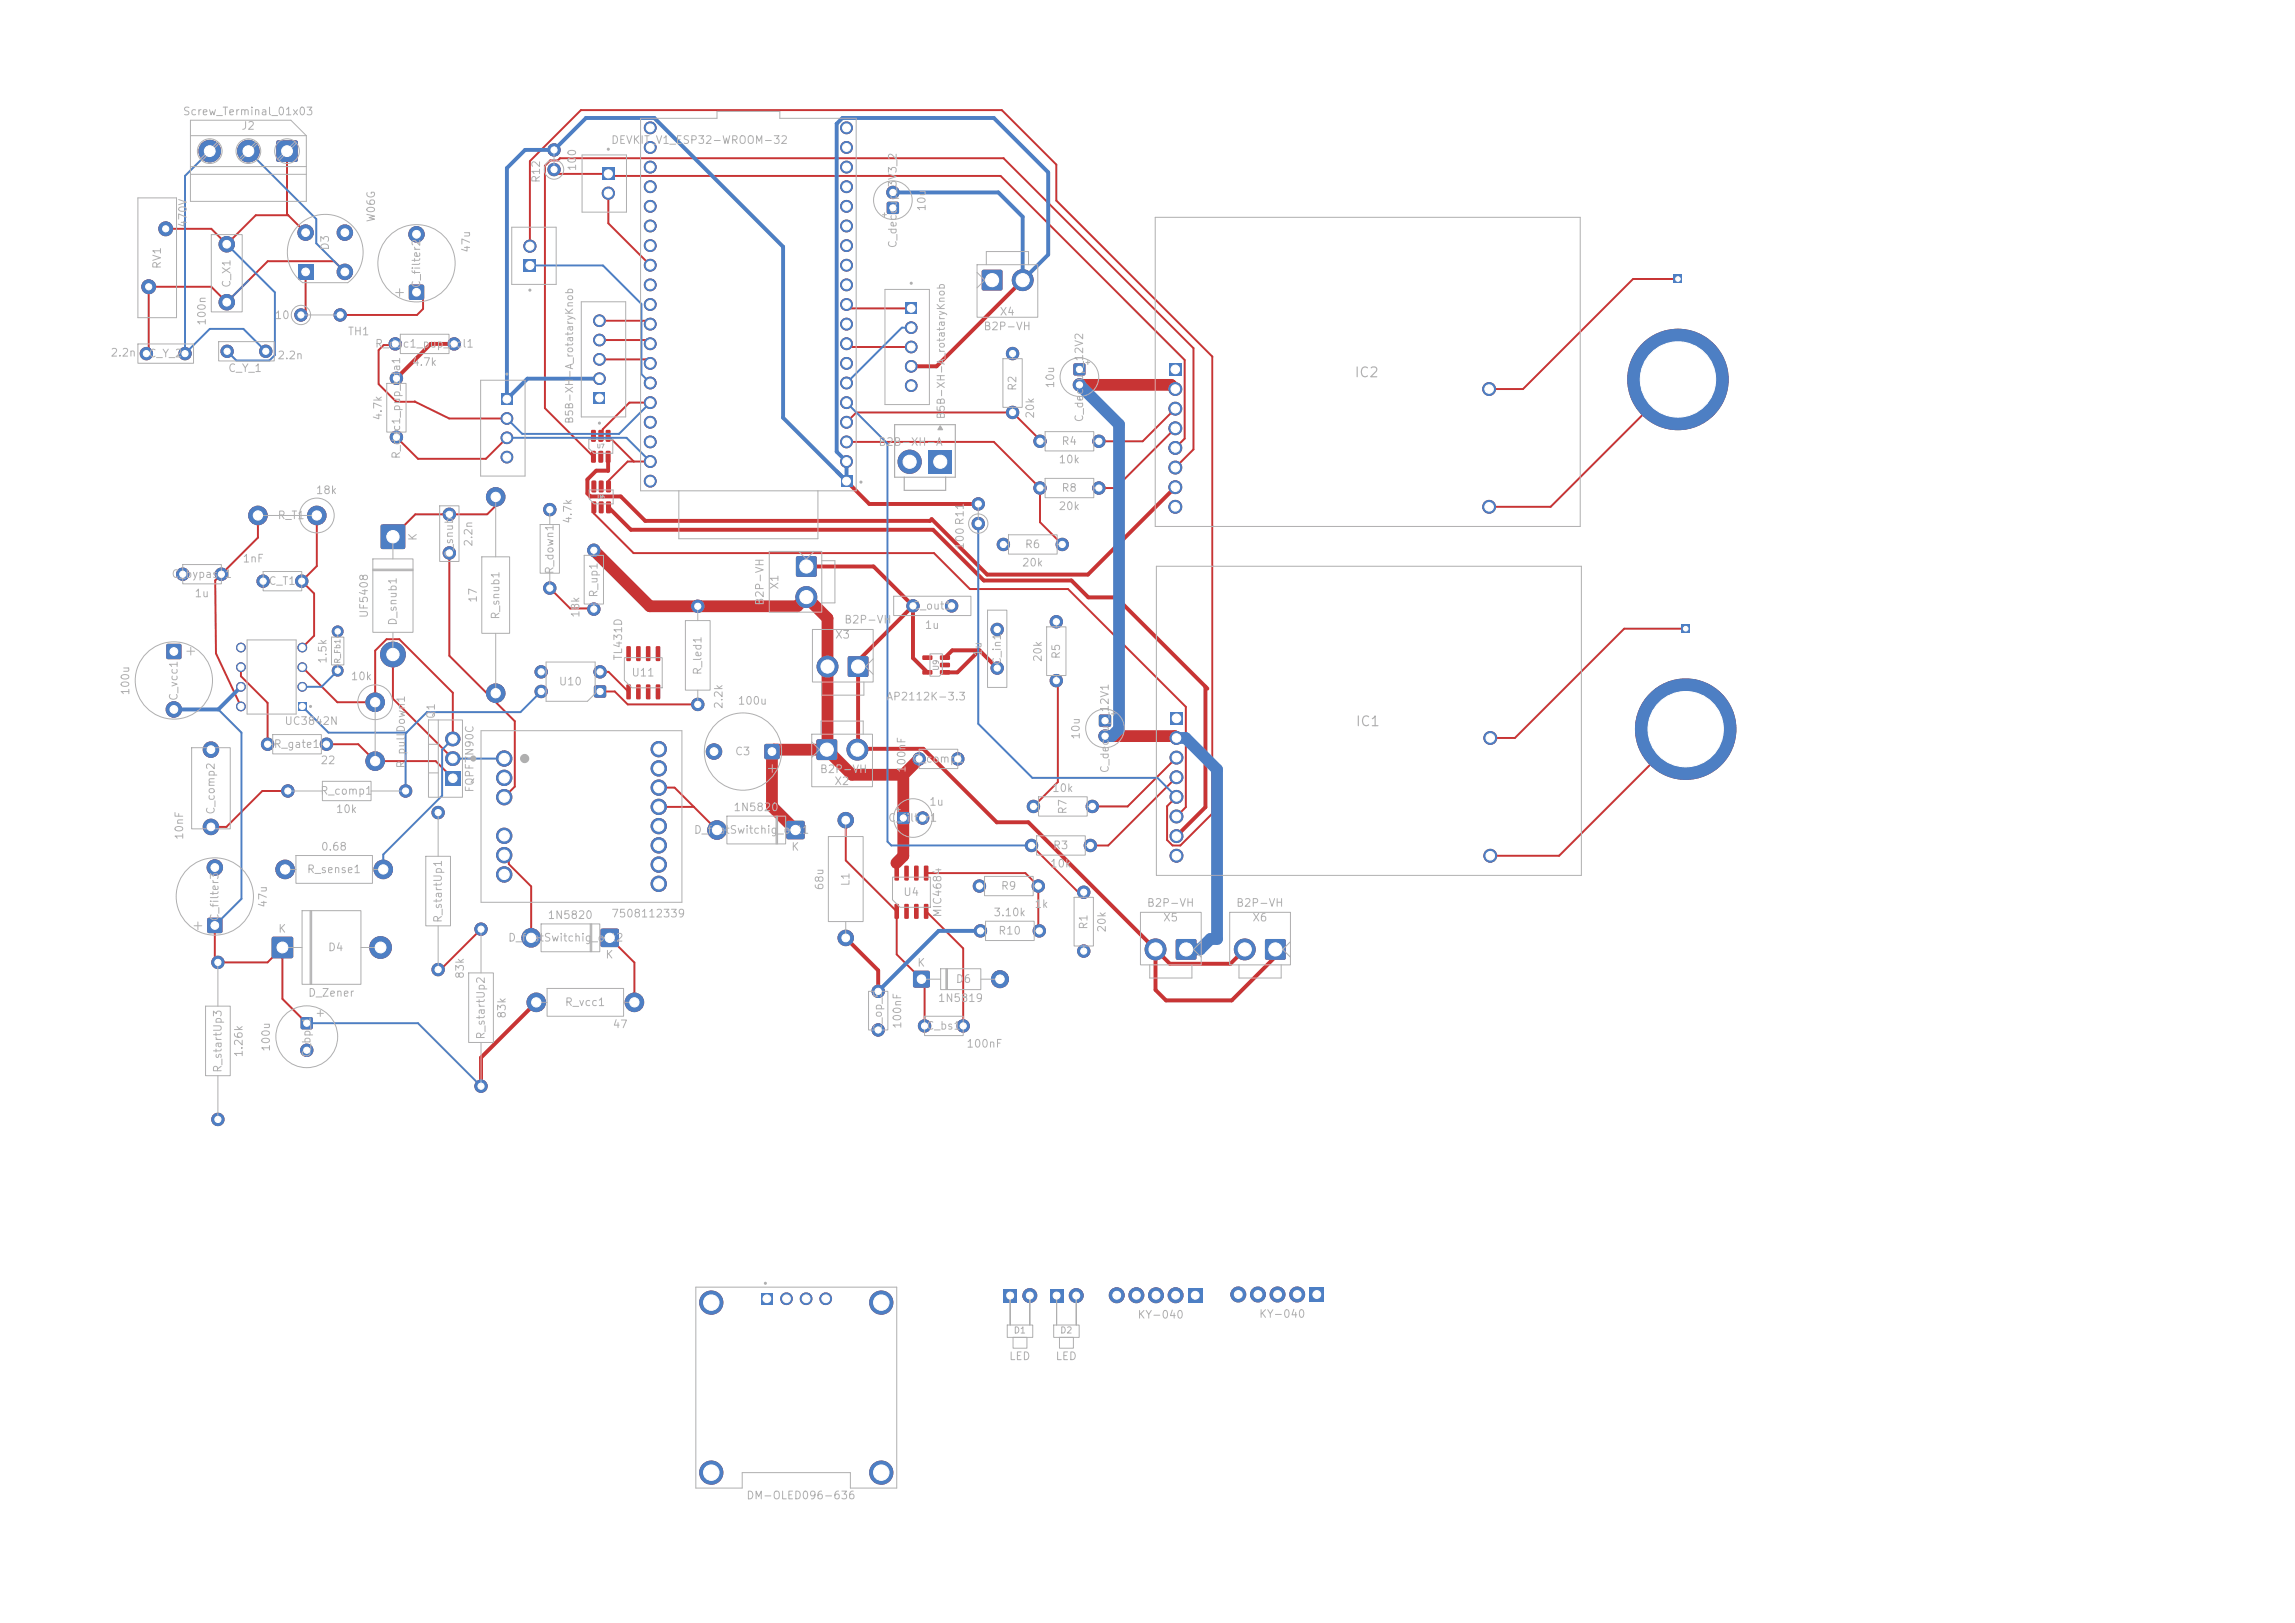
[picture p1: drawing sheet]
<svg xmlns="http://www.w3.org/2000/svg" width="297mm" height="210mm" viewBox="0 0 297 210" stroke-linecap="round" stroke-linejoin="round" font-family="sans-serif">
<defs><g id="words">
<g font-size="1.3" fill="#afafaf">
<text x="175.2" y="49.1">IC2</text>
<text x="175.4" y="94.3">IC1</text>
</g>
<g font-size="1" fill="#afafaf">
<text x="23.6" y="15.2">Screw_Terminal_01x03</text>
<text x="31.2" y="17">J2</text>
<text x="70.1" y="23.8" transform="rotate(-90 70.1 23.8)">R12</text>
<text x="74.8" y="22.2" transform="rotate(-90 74.8 22.2)">100</text>
<text x="79" y="18.9">DEVKIT_V1_ESP32-WROOM-32</text>
<text x="24.4" y="29.5" transform="rotate(-90 24.4 29.5)">470V</text>
<text x="48.8" y="28.8" transform="rotate(-90 48.8 28.8)">W06G</text>
<text x="120" y="27.4" transform="rotate(-90 120 27.4)">10u</text>
<text x="21.1" y="34.9" transform="rotate(-90 21.1 34.9)">RV1</text>
<text x="42.8" y="32.5" transform="rotate(-90 42.8 32.5)">D3</text>
<text x="61.1" y="32.8" transform="rotate(-90 61.1 32.8)">47u</text>
<text x="116.3" y="32.2" transform="rotate(-90 116.3 32.2)">C_decoup_3V3_2</text>
<text x="30.1" y="37.3" transform="rotate(-90 30.1 37.3)">C_X1</text>
<text x="35.5" y="41.5">10</text>
<text x="54.6" y="37.4" transform="rotate(-90 54.6 37.4)">C_filter2</text>
<text x="129.3" y="41.1">X4</text>
<text x="14.2" y="46.4">2.2n</text>
<text x="19.2" y="46.5">C_Y_2</text>
<text x="26.9" y="42.2" transform="rotate(-90 26.9 42.2)">100n</text>
<text x="35.8" y="46.7">2.2n</text>
<text x="44.9" y="43.6">TH1</text>
<text x="48.5" y="45.2">R_dac1_pup_scl1</text>
<text x="53.2" y="47.6">4.7k</text>
<text x="127.2" y="43">B2P-VH</text>
<text x="29.5" y="48.4">C_Y_1</text>
<text x="131.8" y="50.7" transform="rotate(-90 131.8 50.7)">R2</text>
<text x="136.7" y="50.3" transform="rotate(-90 136.7 50.3)">10u</text>
<text x="49.7" y="54.5" transform="rotate(-90 49.7 54.5)">4.7k</text>
<text x="52" y="59.5" transform="rotate(-90 52 59.5)">R_dac1_pup_sda1</text>
<text x="113.6" y="57.9">B2B-XH-A</text>
<text x="134.1" y="54.2" transform="rotate(-90 134.1 54.2)">20k</text>
<text x="137.3" y="57.8">R4</text>
<text x="140.4" y="54.7" transform="rotate(-90 140.4 54.7)">C_decoup_12V2</text>
<text x="40.8" y="64.2">18k</text>
<text x="136.9" y="60.2">10k</text>
<text x="137.3" y="63.9">R8</text>
<text x="35.9" y="67.4">R_T1</text>
<text x="54.2" y="70.1" transform="rotate(-90 54.2 70.1)">K</text>
<text x="61.4" y="70.8" transform="rotate(-90 61.4 70.8)">2.2n</text>
<text x="74.2" y="67.8" transform="rotate(-90 74.2 67.8)">4.7k</text>
<text x="125" y="71.2" transform="rotate(-90 125 71.2)">100R11</text>
<text x="132.6" y="71.2">R6</text>
<text x="136.9" y="66.2">20k</text>
<text x="22.1" y="75">C_bypass1</text>
<text x="25.1" y="77.5">1u</text>
<text x="31.3" y="73">1nF</text>
<text x="34.7" y="75.9">C_T1</text>
<text x="58.9" y="72.3" transform="rotate(-90 58.9 72.3)">C_snub1</text>
<text x="71.9" y="74.4" transform="rotate(-90 71.9 74.4)">R_down1</text>
<text x="77.6" y="77.4" transform="rotate(-90 77.6 77.4)">R_up1</text>
<text x="101" y="76.4" transform="rotate(-90 101 76.4)">X1</text>
<text x="132.2" y="73.5">20k</text>
<text x="47.9" y="80.1" transform="rotate(-90 47.9 80.1)">UF5408</text>
<text x="51.6" y="81" transform="rotate(-90 51.6 81)">D_snub1</text>
<text x="62" y="78.1" transform="rotate(-90 62 78.1)">17</text>
<text x="64.9" y="80.2" transform="rotate(-90 64.9 80.2)">R_snub1</text>
<text x="75.2" y="80" transform="rotate(-90 75.2 80)">18k</text>
<text x="99.1" y="78.5" transform="rotate(-90 99.1 78.5)">B2P-VH</text>
<text x="108" y="82.9">X3</text>
<text x="109.2" y="80.9">B2P-VH</text>
<text x="118" y="79.1">C_out1</text>
<text x="119.6" y="81.6">1u</text>
<text x="42.5" y="86" transform="rotate(-90 42.5 86)">1.5k</text>
<text x="45.3" y="88.3">10k</text>
<text x="72.2" y="88.9">U10</text>
<text x="80.7" y="85.5" transform="rotate(-90 80.7 85.5)">TL431D</text>
<text x="81.6" y="87.8">U11</text>
<text x="91" y="87.4" transform="rotate(-90 91 87.4)">R_led1</text>
<text x="127.3" y="85" transform="rotate(-90 127.3 85)">1u</text>
<text x="129.8" y="86.1" transform="rotate(-90 129.8 86.1)">C_in1</text>
<text x="135.1" y="85.7" transform="rotate(-90 135.1 85.7)">20k</text>
<text x="137.4" y="85.4" transform="rotate(-90 137.4 85.4)">R5</text>
<text x="17" y="90.1" transform="rotate(-90 17 90.1)">100u</text>
<text x="23.2" y="90.8" transform="rotate(-90 23.2 90.8)">C_vcc1</text>
<text x="36.7" y="94">UC3842N</text>
<text x="56.5" y="93.1" transform="rotate(-90 56.5 93.1)">Q1</text>
<text x="93.7" y="91.8" transform="rotate(-90 93.7 91.8)">2.2k</text>
<text x="95.4" y="91.4">100u</text>
<text x="114.6" y="90.9">AP2112K-3.3</text>
<text x="140" y="95.8" transform="rotate(-90 140 95.8)">10u</text>
<text x="35.3" y="97">R_gate1</text>
<text x="41.4" y="99.1">22</text>
<text x="52.6" y="99.5" transform="rotate(-90 52.6 99.5)">R_pullDown1</text>
<text x="95" y="98">C3</text>
<text x="106" y="100.3">B2P-VH</text>
<text x="107.9" y="101.8">X2</text>
<text x="117.4" y="100.1" transform="rotate(-90 117.4 100.1)">100nF</text>
<text x="118" y="98.9">C_comp1</text>
<text x="143.7" y="100.1" transform="rotate(-90 143.7 100.1)">C_decoup_12V1</text>
<text x="28" y="105.5" transform="rotate(-90 28 105.5)">C_comp2</text>
<text x="41.4" y="103.1">R_comp1</text>
<text x="43.4" y="105.4">10k</text>
<text x="61.5" y="102.6" transform="rotate(-90 61.5 102.6)">FQPF7N90C</text>
<text x="94.8" y="105.2">1N5820</text>
<text x="114.9" y="106.6">C_filter1</text>
<text x="120.2" y="104.5">1u</text>
<text x="136.1" y="102.7">10k</text>
<text x="138.3" y="105.5" transform="rotate(-90 138.3 105.5)">R7</text>
<text x="23.9" y="108.8" transform="rotate(-90 23.9 108.8)">10nF</text>
<text x="39.6" y="113.2">R_sense1</text>
<text x="41.5" y="110.3">0.68</text>
<text x="89.7" y="108.1">D_fastSwitchig_out1</text>
<text x="102.3" y="110.3">K</text>
<text x="135.8" y="112.5">10k</text>
<text x="136.2" y="110.1">R3</text>
<text x="28.5" y="119.3" transform="rotate(-90 28.5 119.3)">C_filter3</text>
<text x="34.8" y="117.5" transform="rotate(-90 34.8 117.5)">47u</text>
<text x="57.4" y="119.5" transform="rotate(-90 57.4 119.5)">R_startUp1</text>
<text x="70.8" y="119.2">1N5820</text>
<text x="79" y="119">7508112339</text>
<text x="106.8" y="115.3" transform="rotate(-90 106.8 115.3)">68u</text>
<text x="110.2" y="114.8" transform="rotate(-90 110.2 114.8)">L1</text>
<text x="116.8" y="116.2">U4</text>
<text x="122.1" y="118.8" transform="rotate(-90 122.1 118.8)">MIC4684</text>
<text x="128.5" y="118.8">3.10k</text>
<text x="129.5" y="115.4">R9</text>
<text x="133.8" y="117.7">1k</text>
<text x="148.3" y="117.6">B2P-VH</text>
<text x="150.4" y="119.5">X5</text>
<text x="159.9" y="117.6">B2P-VH</text>
<text x="162" y="119.5">X6</text>
<text x="35.9" y="120.9">K</text>
<text x="42.4" y="123.3">D4</text>
<text x="65.7" y="122.1">D_fastSwitchig_out2</text>
<text x="78.3" y="124.3">K</text>
<text x="118.6" y="125.3">K</text>
<text x="129.1" y="121.2">R10</text>
<text x="141" y="120.4" transform="rotate(-90 141 120.4)">R1</text>
<text x="143.3" y="120.7" transform="rotate(-90 143.3 120.7)">20k</text>
<text x="39.8" y="129.2">D_Zener</text>
<text x="60.3" y="126.7" transform="rotate(-90 60.3 126.7)">83k</text>
<text x="65.7" y="131.9" transform="rotate(-90 65.7 131.9)">83k</text>
<text x="73" y="130.4">R_vcc1</text>
<text x="121.3" y="129.9">1N5819</text>
<text x="123.6" y="127.4">D6</text>
<text x="31.6" y="136.9" transform="rotate(-90 31.6 136.9)">1.26k</text>
<text x="35.2" y="136.2" transform="rotate(-90 35.2 136.2)">100u</text>
<text x="40.4" y="136.9" transform="rotate(-90 40.4 136.9)">C_bp_1</text>
<text x="63" y="134.6" transform="rotate(-90 63 134.6)">R_startUp2</text>
<text x="79.2" y="133.3">47</text>
<text x="114.4" y="133.5" transform="rotate(-90 114.4 133.5)">C_op_5</text>
<text x="116.9" y="133.2" transform="rotate(-90 116.9 133.2)">100nF</text>
<text x="119.8" y="133.5">C_bs1</text>
<text x="125" y="135.8">100nF</text>
<text x="28.9" y="138.9" transform="rotate(-90 28.9 138.9)">R_startUp3</text>
<text x="147.1" y="170.9">KY-040</text>
<text x="162.9" y="170.8">KY-040</text>
<text x="130.5" y="176.2">LED</text>
<text x="136.5" y="176.2">LED</text>
<text x="96.5" y="194.2">DM-OLED096-636</text>
</g>
<g font-size=".9" fill="#afafaf">
<text x="74.4" y="54.9" transform="rotate(-90 74.4 54.9)">B5B-XH-A_rotataryKnob</text>
<text x="122.5" y="54.3" transform="rotate(-90 122.5 54.3)">B5B-XH-A_rotataryKnob</text>
</g>
<g font-size=".8" fill="#afafaf">
<text x="131.1" y="172.7">D1</text>
<text x="137.1" y="172.7">D2</text>
</g>
<g font-size=".7" fill="#afafaf">
<text x="44.2" y="85.9" transform="rotate(-90 44.2 85.9)">R_Fb1</text>
<text x="121.7" y="86.9" transform="rotate(-90 121.7 86.9)">U9</text>
</g>
<g font-size=".5" fill="#afafaf">
<text x="77.2" y="58.1">U7</text>
<text x="77.2" y="64.7">U6</text>
</g>
</g></defs>
<g fill="#c83434" stroke="#c83434" stroke-width=".13">
<circle cx="76.8" cy="71.2" r=".8"/>
<circle cx="76.8" cy="78.8" r=".8"/>
<circle cx="136.7" cy="80.4" r=".8"/>
<circle cx="136.7" cy="88.1" r=".8"/>
<circle cx="23.6" cy="74.3" r=".8"/>
<circle cx="28.6" cy="74.3" r=".8"/>
</g>
<path d="M135.8 166.7h1.8v1.8h-1.8z" fill="#c83434"/>
<circle cx="139.3" cy="167.6" r=".9" fill="#c83434" stroke="#c83434" stroke-width=".13"/>
<path d="M120.2 58.3h3v3h-3z" fill="#c83434"/>
<circle cx="117.7" cy="59.7" r="1.5" fill="#c83434" stroke="#c83434" stroke-width=".13"/>
<path d="M139 47.1l.1-.1 1.3 .1 .1 .2-.1 1.2-.2 .1-1.2-.1-.1-.1z" fill="#c83434"/>
<circle cx="139.7" cy="49.8" r=".8" fill="#c83434" stroke="#c83434" stroke-width=".13"/>
<path d="M151.3 47h1.6v1.6h-1.6z" fill="#c83434"/>
<g fill="#c83434" stroke="#c83434" stroke-width=".13">
<circle cx="152.1" cy="50.3" r=".83"/>
<circle cx="152.1" cy="52.9" r=".83"/>
<circle cx="152.1" cy="55.4" r=".83"/>
<circle cx="152.1" cy="58" r=".83"/>
<circle cx="152.1" cy="60.5" r=".83"/>
<circle cx="152.1" cy="63" r=".83"/>
<circle cx="152.1" cy="65.6" r=".83"/>
<circle cx="192.7" cy="65.6" r=".83"/>
<circle cx="192.7" cy="50.3" r=".83"/>
</g>
<path d="M76.9 88.7h.2h1.3l.1 .2-.1 1.3-.2 .1-1.3-.1v-.2z" fill="#c83434"/>
<g fill="#c83434" stroke="#c83434" stroke-width=".13">
<circle cx="77.7" cy="86.9" r=".8"/>
<circle cx="70" cy="86.9" r=".8"/>
<circle cx="70" cy="89.5" r=".8"/>
<circle cx="29.4" cy="45.5" r=".8"/>
<circle cx="34.4" cy="45.5" r=".8"/>
</g>
<path d="M151.4 92.1h1.7v1.7h-1.7z" fill="#c83434"/>
<g fill="#c83434" stroke="#c83434" stroke-width=".13">
<circle cx="152.2" cy="95.5" r=".83"/>
<circle cx="152.2" cy="98" r=".83"/>
<circle cx="152.2" cy="100.6" r=".83"/>
<circle cx="152.2" cy="103.1" r=".83"/>
<circle cx="152.2" cy="105.6" r=".83"/>
<circle cx="152.2" cy="108.2" r=".83"/>
<circle cx="152.2" cy="110.7" r=".83"/>
<circle cx="192.9" cy="110.7" r=".83"/>
<circle cx="192.9" cy="95.5" r=".83"/>
<circle cx="109.5" cy="106.1" r="1"/>
<circle cx="109.5" cy="121.4" r="1"/>
<circle cx="64.2" cy="64.3" r="1.2"/>
<circle cx="64.2" cy="89.7" r="1.2"/>
<circle cx="49.6" cy="112.5" r="1.2"/>
<circle cx="36.9" cy="112.5" r="1.2"/>
<circle cx="140.2" cy="123.1" r=".8"/>
<circle cx="140.2" cy="115.4" r=".8"/>
</g>
<path d="M77.8 120.2h.1h1.9h.2l.1 .2v1.9l-.1 .2-.2 .1h-1.9l-.1-.1-.1-.2v-1.9z" fill="#c83434"/>
<circle cx="68.7" cy="121.3" r="1.2" fill="#c83434" stroke="#c83434" stroke-width=".13"/>
<g fill="#c83434">
<path d="M121.7 86.7h1.2v.2v.3l-.1 .1h-1.1l-.1-.1z"/>
<path d="M121.7 85.8h1.2v.1v.4l-.1 .1-1.1-.1-.1-.1z"/>
<path d="M121.7 84.8h1.2v.2v.3l-.1 .1h-1.1l-.1-.1z"/>
<path d="M119.4 84.8h1.2l.1 .2v.3l-.2 .1h-1.1l-.1-.1z"/>
<path d="M119.4 86.7h1.2l.1 .2v.3l-.2 .1h-1.1l-.1-.1z"/>
<path d="M116.2 105.1h.1h1.3l.1 .2-.1 1.3-.2 .1-1.2-.1-.1-.2z"/>
</g>
<g fill="#c83434" stroke="#c83434" stroke-width=".13">
<circle cx="119.4" cy="105.8" r=".8"/>
<circle cx="21.4" cy="29.6" r=".9"/>
<circle cx="19.2" cy="37.1" r=".9"/>
<circle cx="65.2" cy="98.1" r=".99"/>
<circle cx="65.2" cy="100.6" r=".99"/>
<circle cx="65.2" cy="103.1" r=".99"/>
<circle cx="65.2" cy="108.1" r=".99"/>
<circle cx="65.2" cy="110.6" r=".99"/>
<circle cx="65.2" cy="113.1" r=".99"/>
<circle cx="85.2" cy="114.4" r=".99"/>
<circle cx="85.2" cy="111.9" r=".99"/>
<circle cx="85.2" cy="109.4" r=".99"/>
<circle cx="85.2" cy="106.9" r=".99"/>
<circle cx="85.2" cy="104.4" r=".99"/>
<circle cx="85.2" cy="101.9" r=".99"/>
<circle cx="85.2" cy="99.4" r=".99"/>
<circle cx="85.2" cy="96.9" r=".99"/>
</g>
<path d="M21.6 83.4l.1-.1h1.5l.2 .1 .1 .2v1.5l-.1 .1-.2 .1h-1.5l-.1-.1-.1-.1v-1.5z" fill="#c83434"/>
<g fill="#c83434" stroke="#c83434" stroke-width=".13">
<circle cx="22.5" cy="91.8" r="1"/>
<circle cx="51.1" cy="44.5" r=".8"/>
<circle cx="58.8" cy="44.5" r=".8"/>
<circle cx="38.9" cy="40.8" r=".8"/>
<circle cx="44" cy="40.8" r=".8"/>
<circle cx="48.5" cy="90.9" r="1.2"/>
<circle cx="48.5" cy="98.5" r="1.2"/>
</g>
<path d="M103.1 72h.1h2.2h.2l.1 .2v2.2l-.1 .2-.2 .1h-2.2l-.1-.1-.1-.2v-2.2z" fill="#c83434"/>
<circle cx="104.4" cy="77.3" r="1.35" fill="#c83434" stroke="#c83434" stroke-width=".13"/>
<g fill="#c83434">
<path d="M76.5 58.4l.5-.1 .1 .1v1.3l-.1 .2h-.4l-.1-.1z"/>
<path d="M77.5 58.4l.4-.1 .2 .1v1.3l-.1 .2h-.4l-.2-.1z"/>
<path d="M78.4 58.4l.5-.1 .1 .1v1.3l-.1 .2h-.4l-.1-.1z"/>
<path d="M78.4 55.7l.5-.1 .1 .1v1.3l-.1 .2h-.4l-.1-.1z"/>
<path d="M77.5 55.7l.4-.1 .2 .1v1.3l-.1 .2h-.4l-.2-.1z"/>
<path d="M76.5 55.7l.5-.1 .1 .1v1.3l-.1 .2h-.4l-.1-.1z"/>
</g>
<g fill="#c83434" stroke="#c83434" stroke-width=".13">
<circle cx="56.7" cy="125.5" r=".8"/>
<circle cx="56.7" cy="105.1" r=".8"/>
<circle cx="129" cy="81.4" r=".8"/>
<circle cx="129" cy="86.4" r=".8"/>
</g>
<path d="M98.5 167.3h1.5v1.5h-1.5z" fill="#c83434"/>
<g fill="#c83434" stroke="#c83434" stroke-width=".13">
<circle cx="101.8" cy="168" r=".75"/>
<circle cx="104.3" cy="168" r=".75"/>
<circle cx="106.9" cy="168" r=".75"/>
<circle cx="92" cy="168.5" r="1.5"/>
<circle cx="114" cy="168.5" r="1.5"/>
<circle cx="114" cy="190.5" r="1.5"/>
<circle cx="92" cy="190.5" r="1.5"/>
<circle cx="27.3" cy="97" r="1"/>
<circle cx="27.3" cy="107" r="1"/>
</g>
<g fill="#c83434">
<path d="M76.6 64.9h.4l.2 .1v1.3l-.1 .1h-.4l-.2-.1z"/>
<path d="M77.5 64.9h.5l.1 .1v1.3l-.1 .1h-.4l-.1-.1z"/>
<path d="M78.5 64.9h.4l.2 .1v1.3l-.1 .1h-.4l-.2-.1z"/>
<path d="M78.5 62.2h.4l.2 .1v1.3l-.1 .1h-.4l-.2-.1z"/>
<path d="M77.5 62.2h.5l.1 .1v1.3l-.1 .1h-.4l-.1-.1z"/>
<path d="M76.6 62.2h.4l.2 .1v1.3l-.1 .1h-.4l-.2-.1z"/>
</g>
<g fill="#c83434" stroke="#c83434" stroke-width=".13">
<circle cx="90.3" cy="78.4" r=".8"/>
<circle cx="90.3" cy="91.1" r=".8"/>
<circle cx="51.3" cy="48.9" r=".8"/>
<circle cx="51.3" cy="56.6" r=".8"/>
</g>
<path d="M118.2 125.7l.2-.1h1.7l.2 .1 .1 .2v1.7l-.1 .1-.2 .1h-1.7l-.2-.1v-.1l-.1-1.7z" fill="#c83434"/>
<circle cx="129.4" cy="126.7" r="1.1" fill="#c83434" stroke="#c83434" stroke-width=".13"/>
<path d="M26.9 118.8h.1h1.5h.2l.1 .2v1.5l-.1 .2-.2 .1h-1.5l-.1-.1-.1-.2v-1.5z" fill="#c83434"/>
<g fill="#c83434" stroke="#c83434" stroke-width=".13">
<circle cx="27.8" cy="112.2" r="1"/>
<circle cx="69.4" cy="129.7" r="1.2"/>
<circle cx="82.1" cy="129.7" r="1.2"/>
</g>
<path d="M53 36.9l.2-.1h1.4l.2 .1 .1 .2v1.5l-.1 .1-.2 .1h-1.4l-.2-.1-.1-.1v-1.5z" fill="#c83434"/>
<g fill="#c83434" stroke="#c83434" stroke-width=".13">
<circle cx="53.9" cy="30.3" r="1"/>
<circle cx="134.6" cy="57.1" r=".8"/>
<circle cx="142.2" cy="57.1" r=".8"/>
</g>
<path d="M35.8 18.2h.2h2.3h.2v.2v2.3v.2l-.2 .1h-2.3l-.2-.1-.1-.2v-2.3z" fill="#c83434"/>
<g fill="#c83434" stroke="#c83434" stroke-width=".13">
<circle cx="32.1" cy="19.6" r="1.4"/>
<circle cx="27.1" cy="19.6" r="1.4"/>
<circle cx="134.6" cy="63.1" r=".8"/>
<circle cx="142.2" cy="63.1" r=".8"/>
<circle cx="71.7" cy="21.9" r=".8"/>
<circle cx="71.7" cy="19.4" r=".8"/>
</g>
<path d="M117.2 39.1h1.5v1.6h-1.5z" fill="#c83434"/>
<g fill="#c83434" stroke="#c83434" stroke-width=".13">
<circle cx="117.9" cy="42.4" r=".75"/>
<circle cx="117.9" cy="44.9" r=".75"/>
<circle cx="117.9" cy="47.4" r=".75"/>
<circle cx="117.9" cy="49.9" r=".75"/>
</g>
<path d="M216.6 35.5h1.1v1.2h-1.1z" fill="#c83434"/>
<g fill="#c83434" stroke="#c83434" stroke-width=".13">
<circle cx="217.1" cy="49.1" r="6.5"/>
<circle cx="126.7" cy="114.6" r=".8"/>
<circle cx="134.4" cy="114.6" r=".8"/>
</g>
<path d="M105.7 95.7h.2h2.2h.2v.2v2.2v.2l-.2 .1h-2.2l-.2-.1-.1-.2v-2.2z" fill="#c83434"/>
<g fill="#c83434" stroke="#c83434" stroke-width=".13">
<circle cx="111" cy="97" r="1.35"/>
<circle cx="34.6" cy="96.3" r=".8"/>
<circle cx="42.2" cy="96.3" r=".8"/>
</g>
<path d="M217.6 80.8h1.1v1.1h-1.1z" fill="#c83434"/>
<g fill="#c83434" stroke="#c83434" stroke-width=".13">
<circle cx="218.1" cy="94.3" r="6.5"/>
<circle cx="126.6" cy="67.7" r=".8"/>
<circle cx="126.6" cy="65.2" r=".8"/>
</g>
<path d="M38.5 34.2h2v2h-2z" fill="#c83434"/>
<g fill="#c83434" stroke="#c83434" stroke-width=".13">
<circle cx="44.6" cy="35.2" r="1"/>
<circle cx="44.6" cy="30.1" r="1"/>
<circle cx="39.5" cy="30.1" r="1"/>
<circle cx="144.5" cy="167.6" r=".97"/>
<circle cx="147.1" cy="167.6" r=".97"/>
</g>
<path d="M153.7 166.6h1.9v2h-1.9z" fill="#c83434"/>
<g fill="#c83434" stroke="#c83434" stroke-width=".13">
<circle cx="149.6" cy="167.6" r=".97"/>
<circle cx="152.1" cy="167.6" r=".97"/>
</g>
<g fill="#c83434">
<path d="M115.8 117h.4h.1v1.8v.1h-.4l-.1-.1z"/>
<path d="M117.1 117h.4h.1v1.8l-.1 .1h-.3l-.2-.1z"/>
<path d="M118.3 117h.4h.2v1.8l-.1 .1h-.4l-.1-.1z"/>
<path d="M119.6 117h.4h.1l.1 1.8-.1 .1h-.4l-.1-.1z"/>
<path d="M119.6 112h.4l.1 .1 .1 1.7-.1 .1-.4 .1-.1-.1z"/>
<path d="M118.3 112h.4l.2 .1v1.7l-.1 .1-.4 .1-.1-.1z"/>
<path d="M117.1 112h.4l.1 .1v1.7l-.1 .1-.3 .1-.2-.1z"/>
<path d="M115.8 112h.4l.1 .1v1.7v.1l-.4 .1-.1-.1z"/>
</g>
<g fill="#c83434" stroke="#c83434" stroke-width=".13">
<circle cx="160.3" cy="167.5" r=".97"/>
<circle cx="162.8" cy="167.5" r=".97"/>
</g>
<path d="M169.4 166.5h2v2h-2z" fill="#c83434"/>
<g fill="#c83434" stroke="#c83434" stroke-width=".13">
<circle cx="165.3" cy="167.5" r=".97"/>
<circle cx="167.9" cy="167.5" r=".97"/>
</g>
<path d="M64.8 50.9h1.6v1.5h-1.6z" fill="#c83434"/>
<g fill="#c83434" stroke="#c83434" stroke-width=".13">
<circle cx="65.6" cy="54.1" r=".75"/>
<circle cx="65.6" cy="56.6" r=".75"/>
<circle cx="65.6" cy="59.1" r=".75"/>
<circle cx="28.2" cy="144.8" r=".8"/>
<circle cx="28.2" cy="124.5" r=".8"/>
<circle cx="62.2" cy="140.5" r=".8"/>
<circle cx="62.2" cy="120.2" r=".8"/>
</g>
<path d="M109.8 85l.2-.1h2.1l.2 .1 .1 .2v2.2l-.1 .1-.2 .1h-2.1l-.2-.1-.1-.1v-2.2z" fill="#c83434"/>
<circle cx="107.1" cy="86.2" r="1.35" fill="#c83434" stroke="#c83434" stroke-width=".13"/>
<path d="M39 131.7l.1-.1 1.3 .1 .1 .2-.1 1.2-.1 .1-1.3-.1-.1-.1z" fill="#c83434"/>
<circle cx="39.7" cy="135.9" r=".8" fill="#c83434" stroke="#c83434" stroke-width=".13"/>
<g fill="#c83434">
<path d="M81.1 88.6h.4h.1v1.8v.1h-.4l-.1-.1z"/>
<path d="M82.4 88.6h.4h.1v1.8l-.1 .1h-.3l-.2-.1z"/>
<path d="M83.6 88.6h.4h.2v1.8l-.1 .1h-.4l-.1-.1z"/>
<path d="M84.9 88.6h.4h.1l.1 1.8-.1 .1h-.4l-.1-.1z"/>
<path d="M84.9 83.6h.4l.1 .1 .1 1.7-.1 .1-.4 .1-.1-.1z"/>
<path d="M83.6 83.6h.4l.2 .1v1.7l-.1 .1-.4 .1-.1-.1z"/>
<path d="M82.4 83.6h.4l.1 .1v1.7l-.1 .1-.3 .1-.2-.1z"/>
<path d="M81.1 83.6h.4l.1 .1v1.7v.1l-.4 .1-.1-.1z"/>
</g>
<g fill="#c83434" stroke="#c83434" stroke-width=".13">
<circle cx="34.1" cy="75.2" r=".8"/>
<circle cx="39.1" cy="75.2" r=".8"/>
<circle cx="23.9" cy="45.8" r=".8"/>
<circle cx="18.9" cy="45.8" r=".8"/>
<circle cx="43.7" cy="81.7" r=".7"/>
<circle cx="43.7" cy="86.8" r=".7"/>
<circle cx="124.6" cy="132.7" r=".8"/>
<circle cx="119.6" cy="132.7" r=".8"/>
</g>
<path d="M152.2 121.6l.2-.1h2.2l.2 .1v.2v2.2v.1l-.2 .1h-2.2l-.2-.1-.1-.1v-2.2z" fill="#c83434"/>
<g fill="#c83434" stroke="#c83434" stroke-width=".13">
<circle cx="149.5" cy="122.8" r="1.35"/>
<circle cx="118.1" cy="78.4" r=".8"/>
<circle cx="123.1" cy="78.4" r=".8"/>
</g>
<path d="M67.8 33.6h1.6v1.5h-1.6z" fill="#c83434"/>
<g fill="#c83434" stroke="#c83434" stroke-width=".13">
<circle cx="68.6" cy="31.8" r=".79"/>
<circle cx="134.5" cy="120.4" r=".8"/>
<circle cx="126.9" cy="120.4" r=".8"/>
</g>
<path d="M49.3 67.9h.2h2.7h.2v.2v2.7v.2l-.2 .1h-2.7l-.2-.1-.1-.2v-2.7z" fill="#c83434"/>
<circle cx="50.9" cy="84.7" r="1.6" fill="#c83434" stroke="#c83434" stroke-width=".13"/>
<path d="M99 96.3h.1h1.5h.2l.1 .2v1.5l-.1 .2-.2 .1h-1.5l-.1-.1-.1-.2v-1.5z" fill="#c83434"/>
<circle cx="92.4" cy="97.2" r="1" fill="#c83434" stroke="#c83434" stroke-width=".13"/>
<path d="M127.1 35l.2-.1h2.2l.2 .1v.2v2.2v.1l-.2 .1h-2.2l-.2-.1-.1-.1v-2.2z" fill="#c83434"/>
<g fill="#c83434" stroke="#c83434" stroke-width=".13">
<circle cx="132.4" cy="36.2" r="1.35"/>
<circle cx="29.3" cy="31.6" r="1"/>
<circle cx="29.3" cy="39.1" r="1"/>
<circle cx="118.9" cy="98.2" r=".8"/>
<circle cx="124" cy="98.2" r=".8"/>
</g>
<path d="M163.8 121.6l.2-.1h2.1l.2 .1 .1 .2v2.2l-.1 .1-.2 .1h-2.1l-.2-.1-.1-.1v-2.2z" fill="#c83434"/>
<circle cx="161.1" cy="122.8" r="1.35" fill="#c83434" stroke="#c83434" stroke-width=".13"/>
<path d="M76.8 50.7h1.5v1.6h-1.5z" fill="#c83434"/>
<g fill="#c83434" stroke="#c83434" stroke-width=".13">
<circle cx="77.6" cy="49" r=".75"/>
<circle cx="77.6" cy="46.5" r=".75"/>
<circle cx="77.6" cy="44" r=".75"/>
<circle cx="77.6" cy="41.5" r=".75"/>
</g>
<path d="M38.6 90.8h1.1v1.2h-1.1z" fill="#c83434"/>
<g fill="#c83434" stroke="#c83434" stroke-width=".13">
<circle cx="39.1" cy="88.9" r=".57"/>
<circle cx="39.1" cy="86.3" r=".57"/>
<circle cx="39.1" cy="83.8" r=".57"/>
<circle cx="31.2" cy="83.8" r=".57"/>
<circle cx="31.2" cy="86.3" r=".57"/>
<circle cx="31.2" cy="88.9" r=".57"/>
<circle cx="31.2" cy="91.4" r=".57"/>
<circle cx="129.8" cy="70.4" r=".8"/>
<circle cx="137.5" cy="70.4" r=".8"/>
<circle cx="131" cy="45.7" r=".8"/>
<circle cx="131" cy="53.4" r=".8"/>
<circle cx="58.1" cy="71.5" r=".8"/>
<circle cx="58.1" cy="66.5" r=".8"/>
</g>
<path d="M57.6 99.7h2v2h-2z" fill="#c83434"/>
<path d="M58.6 98.2h.1M58.6 95.6h.1" fill="none" stroke="#c83434" stroke-width="1.9"/>
<g fill="#c83434" stroke="#c83434" stroke-width=".13">
<circle cx="133.5" cy="109.4" r=".8"/>
<circle cx="141.1" cy="109.4" r=".8"/>
</g>
<path d="M101.8 106.3l.2-.1h1.9l.2 .1v.2v1.9v.1l-.2 .1h-1.9l-.2-.1-.1-.1v-1.9z" fill="#c83434"/>
<circle cx="92.8" cy="107.4" r="1.2" fill="#c83434" stroke="#c83434" stroke-width=".13"/>
<path d="M142.3 92.5h.1h1.3l.1 .2-.1 1.3-.2 .1-1.2-.1-.1-.2z" fill="#c83434"/>
<g fill="#c83434" stroke="#c83434" stroke-width=".13">
<circle cx="143" cy="95.2" r=".8"/>
<circle cx="113.6" cy="133.3" r=".8"/>
<circle cx="113.6" cy="128.3" r=".8"/>
</g>
<path d="M129.8 166.7h1.8v1.8h-1.8z" fill="#c83434"/>
<circle cx="133.3" cy="167.6" r=".9" fill="#c83434" stroke="#c83434" stroke-width=".13"/>
<path d="M77.9 21.7h1.6v1.6h-1.6z" fill="#c83434"/>
<g fill="#c83434" stroke="#c83434" stroke-width=".13">
<circle cx="78.7" cy="25" r=".79"/>
<circle cx="41" cy="66.7" r="1.2"/>
<circle cx="33.4" cy="66.7" r="1.2"/>
<circle cx="71.2" cy="76.1" r=".8"/>
<circle cx="71.2" cy="65.9" r=".8"/>
<circle cx="133.7" cy="104.3" r=".8"/>
<circle cx="141.4" cy="104.3" r=".8"/>
</g>
<path d="M108.8 61.5h1.5v1.5h-1.5z" fill="#c83434"/>
<g fill="#c83434" stroke="#c83434" stroke-width=".13">
<circle cx="109.5" cy="59.7" r=".77"/>
<circle cx="109.5" cy="57.2" r=".77"/>
<circle cx="109.5" cy="54.6" r=".77"/>
<circle cx="109.5" cy="52.1" r=".77"/>
<circle cx="109.5" cy="49.6" r=".77"/>
<circle cx="109.5" cy="47" r=".77"/>
<circle cx="109.5" cy="44.5" r=".77"/>
<circle cx="109.5" cy="41.9" r=".77"/>
<circle cx="109.5" cy="39.4" r=".77"/>
<circle cx="109.5" cy="36.9" r=".77"/>
<circle cx="109.5" cy="34.3" r=".77"/>
<circle cx="109.5" cy="31.8" r=".77"/>
<circle cx="109.5" cy="29.2" r=".77"/>
<circle cx="109.5" cy="26.7" r=".77"/>
<circle cx="109.5" cy="24.2" r=".77"/>
<circle cx="109.5" cy="21.6" r=".77"/>
<circle cx="109.5" cy="19.1" r=".77"/>
<circle cx="109.5" cy="16.5" r=".77"/>
<circle cx="84.1" cy="16.5" r=".77"/>
<circle cx="84.1" cy="19.1" r=".77"/>
<circle cx="84.1" cy="21.6" r=".77"/>
<circle cx="84.1" cy="24.2" r=".77"/>
<circle cx="84.1" cy="26.7" r=".77"/>
<circle cx="84.1" cy="29.2" r=".77"/>
<circle cx="84.1" cy="31.8" r=".77"/>
<circle cx="84.1" cy="34.3" r=".77"/>
<circle cx="84.1" cy="36.9" r=".77"/>
<circle cx="84.1" cy="39.4" r=".77"/>
<circle cx="84.1" cy="41.9" r=".77"/>
<circle cx="84.1" cy="44.5" r=".77"/>
<circle cx="84.1" cy="47" r=".77"/>
<circle cx="84.1" cy="49.6" r=".77"/>
<circle cx="84.1" cy="52.1" r=".77"/>
<circle cx="84.1" cy="54.6" r=".77"/>
<circle cx="84.1" cy="57.2" r=".77"/>
<circle cx="84.1" cy="59.7" r=".77"/>
<circle cx="84.1" cy="62.3" r=".77"/>
<circle cx="37.2" cy="102.3" r=".8"/>
<circle cx="52.5" cy="102.3" r=".8"/>
</g>
<path d="M114.8 26.2l.2-.1 1.3 .1v.2v1.2l-.2 .1-1.3-.1-.1-.1z" fill="#c83434"/>
<circle cx="115.5" cy="24.9" r=".8" fill="#c83434" stroke="#c83434" stroke-width=".13"/>
<path d="M35.2 121.3l.2-.1h2.3l.2 .1v.2l.1 2.3-.1 .1-.2 .1h-2.3l-.2-.1v-.1v-2.3z" fill="#c83434"/>
<circle cx="49.3" cy="122.6" r="1.4" fill="#c83434" stroke="#c83434" stroke-width=".13"/>
<path d="M139.7 49.8h11.9l.5 .5M76.9 71.2l7.2 7.3h19.1l1.1-1.2 2.8 2.7v16.9l-.1 .1M107 97h-6.9l-.2 .3v7.1l3 3M107 97l3.2 3.3h6.7M118.9 98.2l-2 2.1M143 95.3h9l.2 .2M116.9 100.3v10.5l-.9 .9" fill="none" stroke="#c83434" stroke-width="1.5"/>
<g fill="none" stroke="#c83434" stroke-width=".25">
<path d="M37.1 19.6v8.1l.2 .2M37.3 27.9h-4.2l-3.8 3.7-2-2h-5.9M37.3 27.9l2.2 2.2M39.5 35.2v5l-.6 .6M44.6 35.2l-1.4-1.4h-8.6l-5.3 5.3-2-2h-8.1v8.4l-.3 .3M54.7 38v2l-.7 .8h-10M68.6 31.9v-11l6.6-6.6h54.5l7 7v4.7l20.2 20.1v59.2l-4.1 4.1h-1.1l-.7-.7v-4.4l1.2-1.2M71.7 21.9l.6 .6h6.4l.3 .3h50.5l23.8 23.8v10.1l-1.2 1.3M78.7 25v3.9l5.5 5.4M109.5 39.4l.6 .5h7.8M217.1 36.1h-5.8l-14.2 14.2h-4.4M51.1 44.5l-.1 .2h-1.4l-.6 .6v4.4l2.3 2.3h2.4"/>
<path d="M51.3 56.6l2.8 2.8h8.8l2.7-2.7M53.6 52l4.5 2.2h7.5M76.8 59.1l-6.3-6.3v-31.3l.7-.7h1l.3-.3h57.4l24.5 24.6v13.1l-2.3 2.3M77.6 46.5h6l.6 .5M77.6 44h6.1l.5 .5M77.6 41.5h6.1l.5 .4M78.7 56.4l3.3 3.3M84.2 52.1h-2.8l-3.4 3.5v1.3M84.2 59.7h-3l-2.5 2.5v.8M109.5 54.6l1.3-1.2h20.2l3.6 3.5v.2M109.5 57.2h19.1l6 6v4.4l2.9 2.9M109.5 44.5l.5 .4h7.9"/>
<path d="M152.1 52.9l-4.2 4.2h-5.7M152.1 55.4l-7.7 7.8h-2.2M217.1 49.1l-16.4 16.5h-8M33.4 66.7v2.9l-5.5 5.5v9.5l3.3 6.8M41 66.7v6.6l-2 1.9 1.6 1.6v5.5l-1.5 1.5M58.1 71.6v13.3l4.9 4.8h1.2v1.2l2.4 2.4v8.5l-1.4 1.4M64.2 64.3v1.2l-1.2 1.1h-9.2l-2.9 2.9M71.1 76.1l2.7 2.6h3l.1 .1M76.9 65.7v.7l5.1 5.2h38.9l4.6 4.6h12.7l15.3 15.3v12.9l-1.3 1.3M31.2 86.3v1.2l3.4 3.5v5.3M39.1 86.3l4.6 4.6h4.9v-6.7l1.4-1.5h1.7l6.9 6.9v6M42.2 96.3h4.2l2.2 2.2h7.8l2.2 2.2"/>
<path d="M50.9 84.7v5.7l7.7 7.8M77.7 89.5h1.9l1.6 1.7h9.1M77.7 86.9h1.1l2.5 2.6M136.7 88.1l.2 .2v12.9l-3.2 3.2M152.2 98l-6.3 6.4h-4.5M218.1 94.4l-16.3 16.3h-8.9M218.1 81.4h-7.9l-14.2 14.1h-3.1M27.8 119.8v4.3l.4 .4h6.4l1.9-1.9v6.7l3.2 3.1M37.2 102.4h-3.3l-4.6 4.6h-2M65.2 110.7l.6 .5v.6l2.9 2.9v6.7M85.2 101.9h2.1l5.5 5.5M85.2 104.4h4.6"/>
<path d="M109.4 106.1v5.2l6.6 6.6v5.6l3.7 3.6v5.7M119.9 113h12.8l1.7 1.7M119.9 117.9l4.8 4.8v10.1M133.5 109.4l6 6.1h.7M134.4 114.7v5.6l.1 .2M134.4 114.7l-.1 .1M152.2 100.6l-8.8 8.8h-2.3M62.2 120.2l-5.2 5.3h-.3M78.9 121.4l3.2 3.2v5.1"/>
</g>
<path d="M85.2 96.9l.4 .4" fill="none" stroke="#c83434" stroke-width="1.3"/>
<path d="M36.6 112.3l.3 .2" fill="none" stroke="#c83434" stroke-width="1.8"/>
<g fill="none" stroke="#c83434" stroke-width=".51">
<path d="M132.4 36.3l-11.2 11.1h-3.3M58.8 44.5h-3.1l-4.4 4.5M65.6 51.7l-.1 .1M78.7 59.1v1.8M78.7 60.9h-1.5l-1.2 1.2v1.7l.4 .4h3.9l3.2 3.2h36.9l.2-.2 7.2 7.2h13l11.3-11.4M78.7 60.9h.1M78.7 65.7l3 2.9h39.1l6.5 6.5h11.4l2.2 2.2h3.5l11.8 11.8M104.3 73.3h8.8l5 5.1M109.5 62.3l3 2.9h14.1M118.1 78.4l-7.1 7.1v11.4M118.1 78.4v6.7l1.9 1.9M111 97l.1-.1h8.4l9.5 9.5h4.1l16.4 16.5"/>
<path d="M111 86.3l.8 .7M126.7 84.2l2.3 2.3M126.7 84.2l-2.8 2.8h-1.6M126.7 84.2h-3.5l-.9 .9M156 88.9v15.5l-3.8 3.8M69.4 129.7l-7.2 7.2v3.7M109.4 121.4l4.2 4.2v2.7M149.5 122.9v5.2l1.4 1.4h8.5l5.7-5.7v-.9M149.5 122.9l1.9 1.8h7.8l1.9-1.8"/>
</g>
<g fill="#4d7fc4" stroke="#4d7fc4" stroke-width=".13">
<circle cx="76.8" cy="71.2" r=".8"/>
<circle cx="76.8" cy="78.8" r=".8"/>
<circle cx="136.7" cy="80.4" r=".8"/>
<circle cx="136.7" cy="88.1" r=".8"/>
<circle cx="23.6" cy="74.3" r=".8"/>
<circle cx="28.6" cy="74.3" r=".8"/>
</g>
<path d="M135.8 166.7h1.8v1.8h-1.8z" fill="#4d7fc4"/>
<circle cx="139.3" cy="167.6" r=".9" fill="#4d7fc4" stroke="#4d7fc4" stroke-width=".13"/>
<path d="M120.2 58.3h3v3h-3z" fill="#4d7fc4"/>
<circle cx="117.7" cy="59.7" r="1.5" fill="#4d7fc4" stroke="#4d7fc4" stroke-width=".13"/>
<path d="M139 47.1l.1-.1 1.3 .1 .1 .2-.1 1.2-.2 .1-1.2-.1-.1-.1z" fill="#4d7fc4"/>
<circle cx="139.7" cy="49.8" r=".8" fill="#4d7fc4" stroke="#4d7fc4" stroke-width=".13"/>
<path d="M151.3 47h1.6v1.6h-1.6z" fill="#4d7fc4"/>
<g fill="#4d7fc4" stroke="#4d7fc4" stroke-width=".13">
<circle cx="152.1" cy="50.3" r=".83"/>
<circle cx="152.1" cy="52.9" r=".83"/>
<circle cx="152.1" cy="55.4" r=".83"/>
<circle cx="152.1" cy="58" r=".83"/>
<circle cx="152.1" cy="60.5" r=".83"/>
<circle cx="152.1" cy="63" r=".83"/>
<circle cx="152.1" cy="65.6" r=".83"/>
<circle cx="192.7" cy="65.6" r=".83"/>
<circle cx="192.7" cy="50.3" r=".83"/>
</g>
<path d="M76.9 88.7h.2h1.3l.1 .2-.1 1.3-.2 .1-1.3-.1v-.2z" fill="#4d7fc4"/>
<g fill="#4d7fc4" stroke="#4d7fc4" stroke-width=".13">
<circle cx="77.7" cy="86.9" r=".8"/>
<circle cx="70" cy="86.9" r=".8"/>
<circle cx="70" cy="89.5" r=".8"/>
<circle cx="29.4" cy="45.5" r=".8"/>
<circle cx="34.4" cy="45.5" r=".8"/>
</g>
<path d="M151.4 92.1h1.7v1.7h-1.7z" fill="#4d7fc4"/>
<g fill="#4d7fc4" stroke="#4d7fc4" stroke-width=".13">
<circle cx="152.2" cy="95.5" r=".83"/>
<circle cx="152.2" cy="98" r=".83"/>
<circle cx="152.2" cy="100.6" r=".83"/>
<circle cx="152.2" cy="103.1" r=".83"/>
<circle cx="152.2" cy="105.6" r=".83"/>
<circle cx="152.2" cy="108.2" r=".83"/>
<circle cx="152.2" cy="110.7" r=".83"/>
<circle cx="192.9" cy="110.7" r=".83"/>
<circle cx="192.9" cy="95.5" r=".83"/>
<circle cx="109.5" cy="106.1" r="1"/>
<circle cx="109.5" cy="121.4" r="1"/>
<circle cx="64.2" cy="64.3" r="1.2"/>
<circle cx="64.2" cy="89.7" r="1.2"/>
<circle cx="49.6" cy="112.5" r="1.2"/>
<circle cx="36.9" cy="112.5" r="1.2"/>
<circle cx="140.2" cy="123.1" r=".8"/>
<circle cx="140.2" cy="115.4" r=".8"/>
</g>
<path d="M77.8 120.2h.1h1.9h.2l.1 .2v1.9l-.1 .2-.2 .1h-1.9l-.1-.1-.1-.2v-1.9z" fill="#4d7fc4"/>
<circle cx="68.7" cy="121.3" r="1.2" fill="#4d7fc4" stroke="#4d7fc4" stroke-width=".13"/>
<path d="M116.2 105.1h.1h1.3l.1 .2-.1 1.3-.2 .1-1.2-.1-.1-.2z" fill="#4d7fc4"/>
<g fill="#4d7fc4" stroke="#4d7fc4" stroke-width=".13">
<circle cx="119.4" cy="105.8" r=".8"/>
<circle cx="21.4" cy="29.6" r=".9"/>
<circle cx="19.2" cy="37.1" r=".9"/>
<circle cx="65.2" cy="98.1" r=".99"/>
<circle cx="65.2" cy="100.6" r=".99"/>
<circle cx="65.2" cy="103.1" r=".99"/>
<circle cx="65.2" cy="108.1" r=".99"/>
<circle cx="65.2" cy="110.6" r=".99"/>
<circle cx="65.2" cy="113.1" r=".99"/>
<circle cx="85.2" cy="114.4" r=".99"/>
<circle cx="85.2" cy="111.9" r=".99"/>
<circle cx="85.2" cy="109.4" r=".99"/>
<circle cx="85.2" cy="106.9" r=".99"/>
<circle cx="85.2" cy="104.4" r=".99"/>
<circle cx="85.2" cy="101.9" r=".99"/>
<circle cx="85.2" cy="99.4" r=".99"/>
<circle cx="85.2" cy="96.9" r=".99"/>
</g>
<path d="M21.6 83.4l.1-.1h1.5l.2 .1 .1 .2v1.5l-.1 .1-.2 .1h-1.5l-.1-.1-.1-.1v-1.5z" fill="#4d7fc4"/>
<g fill="#4d7fc4" stroke="#4d7fc4" stroke-width=".13">
<circle cx="22.5" cy="91.8" r="1"/>
<circle cx="51.1" cy="44.5" r=".8"/>
<circle cx="58.8" cy="44.5" r=".8"/>
<circle cx="38.9" cy="40.8" r=".8"/>
<circle cx="44" cy="40.8" r=".8"/>
<circle cx="48.5" cy="90.9" r="1.2"/>
<circle cx="48.5" cy="98.5" r="1.2"/>
</g>
<path d="M103.1 72h.1h2.2h.2l.1 .2v2.2l-.1 .2-.2 .1h-2.2l-.1-.1-.1-.2v-2.2z" fill="#4d7fc4"/>
<g fill="#4d7fc4" stroke="#4d7fc4" stroke-width=".13">
<circle cx="104.4" cy="77.3" r="1.35"/>
<circle cx="56.7" cy="125.5" r=".8"/>
<circle cx="56.7" cy="105.1" r=".8"/>
<circle cx="129" cy="81.4" r=".8"/>
<circle cx="129" cy="86.4" r=".8"/>
</g>
<path d="M98.5 167.3h1.5v1.5h-1.5z" fill="#4d7fc4"/>
<g fill="#4d7fc4" stroke="#4d7fc4" stroke-width=".13">
<circle cx="101.8" cy="168" r=".75"/>
<circle cx="104.3" cy="168" r=".75"/>
<circle cx="106.9" cy="168" r=".75"/>
<circle cx="92" cy="168.5" r="1.5"/>
<circle cx="114" cy="168.5" r="1.5"/>
<circle cx="114" cy="190.5" r="1.5"/>
<circle cx="92" cy="190.5" r="1.5"/>
<circle cx="27.3" cy="97" r="1"/>
<circle cx="27.3" cy="107" r="1"/>
<circle cx="90.3" cy="78.4" r=".8"/>
<circle cx="90.3" cy="91.1" r=".8"/>
<circle cx="51.3" cy="48.9" r=".8"/>
<circle cx="51.3" cy="56.6" r=".8"/>
</g>
<path d="M118.2 125.7l.2-.1h1.7l.2 .1 .1 .2v1.7l-.1 .1-.2 .1h-1.7l-.2-.1v-.1l-.1-1.7z" fill="#4d7fc4"/>
<circle cx="129.4" cy="126.7" r="1.1" fill="#4d7fc4" stroke="#4d7fc4" stroke-width=".13"/>
<path d="M26.9 118.8h.1h1.5h.2l.1 .2v1.5l-.1 .2-.2 .1h-1.5l-.1-.1-.1-.2v-1.5z" fill="#4d7fc4"/>
<g fill="#4d7fc4" stroke="#4d7fc4" stroke-width=".13">
<circle cx="27.8" cy="112.2" r="1"/>
<circle cx="69.4" cy="129.7" r="1.2"/>
<circle cx="82.1" cy="129.7" r="1.2"/>
</g>
<path d="M53 36.9l.2-.1h1.4l.2 .1 .1 .2v1.5l-.1 .1-.2 .1h-1.4l-.2-.1-.1-.1v-1.5z" fill="#4d7fc4"/>
<g fill="#4d7fc4" stroke="#4d7fc4" stroke-width=".13">
<circle cx="53.9" cy="30.3" r="1"/>
<circle cx="134.6" cy="57.1" r=".8"/>
<circle cx="142.2" cy="57.1" r=".8"/>
</g>
<path d="M35.8 18.2h.2h2.3h.2v.2v2.3v.2l-.2 .1h-2.3l-.2-.1-.1-.2v-2.3z" fill="#4d7fc4"/>
<g fill="#4d7fc4" stroke="#4d7fc4" stroke-width=".13">
<circle cx="32.1" cy="19.6" r="1.4"/>
<circle cx="27.1" cy="19.6" r="1.4"/>
<circle cx="134.6" cy="63.1" r=".8"/>
<circle cx="142.2" cy="63.1" r=".8"/>
<circle cx="71.7" cy="21.9" r=".8"/>
<circle cx="71.7" cy="19.4" r=".8"/>
</g>
<path d="M117.2 39.1h1.5v1.6h-1.5z" fill="#4d7fc4"/>
<g fill="#4d7fc4" stroke="#4d7fc4" stroke-width=".13">
<circle cx="117.9" cy="42.4" r=".75"/>
<circle cx="117.9" cy="44.9" r=".75"/>
<circle cx="117.9" cy="47.4" r=".75"/>
<circle cx="117.9" cy="49.9" r=".75"/>
</g>
<path d="M216.6 35.5h1.1v1.2h-1.1z" fill="#4d7fc4"/>
<g fill="#4d7fc4" stroke="#4d7fc4" stroke-width=".13">
<circle cx="217.1" cy="49.1" r="6.5"/>
<circle cx="126.7" cy="114.6" r=".8"/>
<circle cx="134.4" cy="114.6" r=".8"/>
</g>
<path d="M105.7 95.7h.2h2.2h.2v.2v2.2v.2l-.2 .1h-2.2l-.2-.1-.1-.2v-2.2z" fill="#4d7fc4"/>
<g fill="#4d7fc4" stroke="#4d7fc4" stroke-width=".13">
<circle cx="111" cy="97" r="1.35"/>
<circle cx="34.6" cy="96.3" r=".8"/>
<circle cx="42.2" cy="96.3" r=".8"/>
</g>
<path d="M217.6 80.8h1.1v1.1h-1.1z" fill="#4d7fc4"/>
<g fill="#4d7fc4" stroke="#4d7fc4" stroke-width=".13">
<circle cx="218.1" cy="94.3" r="6.5"/>
<circle cx="126.6" cy="67.7" r=".8"/>
<circle cx="126.6" cy="65.2" r=".8"/>
</g>
<path d="M38.5 34.2h2v2h-2z" fill="#4d7fc4"/>
<g fill="#4d7fc4" stroke="#4d7fc4" stroke-width=".13">
<circle cx="44.6" cy="35.2" r="1"/>
<circle cx="44.6" cy="30.1" r="1"/>
<circle cx="39.5" cy="30.1" r="1"/>
<circle cx="144.5" cy="167.6" r=".97"/>
<circle cx="147.1" cy="167.6" r=".97"/>
</g>
<path d="M153.7 166.6h1.9v2h-1.9z" fill="#4d7fc4"/>
<g fill="#4d7fc4" stroke="#4d7fc4" stroke-width=".13">
<circle cx="149.6" cy="167.6" r=".97"/>
<circle cx="152.1" cy="167.6" r=".97"/>
<circle cx="160.3" cy="167.5" r=".97"/>
<circle cx="162.8" cy="167.5" r=".97"/>
</g>
<path d="M169.4 166.5h2v2h-2z" fill="#4d7fc4"/>
<g fill="#4d7fc4" stroke="#4d7fc4" stroke-width=".13">
<circle cx="165.3" cy="167.5" r=".97"/>
<circle cx="167.9" cy="167.5" r=".97"/>
</g>
<path d="M64.8 50.9h1.6v1.5h-1.6z" fill="#4d7fc4"/>
<g fill="#4d7fc4" stroke="#4d7fc4" stroke-width=".13">
<circle cx="65.6" cy="54.1" r=".75"/>
<circle cx="65.6" cy="56.6" r=".75"/>
<circle cx="65.6" cy="59.1" r=".75"/>
<circle cx="28.2" cy="144.8" r=".8"/>
<circle cx="28.2" cy="124.5" r=".8"/>
<circle cx="62.2" cy="140.5" r=".8"/>
<circle cx="62.2" cy="120.2" r=".8"/>
</g>
<path d="M109.8 85l.2-.1h2.1l.2 .1 .1 .2v2.2l-.1 .1-.2 .1h-2.1l-.2-.1-.1-.1v-2.2z" fill="#4d7fc4"/>
<circle cx="107.1" cy="86.2" r="1.35" fill="#4d7fc4" stroke="#4d7fc4" stroke-width=".13"/>
<path d="M39 131.7l.1-.1 1.3 .1 .1 .2-.1 1.2-.1 .1-1.3-.1-.1-.1z" fill="#4d7fc4"/>
<g fill="#4d7fc4" stroke="#4d7fc4" stroke-width=".13">
<circle cx="39.7" cy="135.9" r=".8"/>
<circle cx="34.1" cy="75.2" r=".8"/>
<circle cx="39.1" cy="75.2" r=".8"/>
<circle cx="23.9" cy="45.8" r=".8"/>
<circle cx="18.9" cy="45.8" r=".8"/>
<circle cx="43.7" cy="81.7" r=".7"/>
<circle cx="43.7" cy="86.8" r=".7"/>
<circle cx="124.6" cy="132.7" r=".8"/>
<circle cx="119.6" cy="132.7" r=".8"/>
</g>
<path d="M152.2 121.6l.2-.1h2.2l.2 .1v.2v2.2v.1l-.2 .1h-2.2l-.2-.1-.1-.1v-2.2z" fill="#4d7fc4"/>
<g fill="#4d7fc4" stroke="#4d7fc4" stroke-width=".13">
<circle cx="149.5" cy="122.8" r="1.35"/>
<circle cx="118.1" cy="78.4" r=".8"/>
<circle cx="123.1" cy="78.4" r=".8"/>
</g>
<path d="M67.8 33.6h1.6v1.5h-1.6z" fill="#4d7fc4"/>
<g fill="#4d7fc4" stroke="#4d7fc4" stroke-width=".13">
<circle cx="68.6" cy="31.8" r=".79"/>
<circle cx="134.5" cy="120.4" r=".8"/>
<circle cx="126.9" cy="120.4" r=".8"/>
</g>
<path d="M49.3 67.9h.2h2.7h.2v.2v2.7v.2l-.2 .1h-2.7l-.2-.1-.1-.2v-2.7z" fill="#4d7fc4"/>
<circle cx="50.9" cy="84.7" r="1.6" fill="#4d7fc4" stroke="#4d7fc4" stroke-width=".13"/>
<path d="M99 96.3h.1h1.5h.2l.1 .2v1.5l-.1 .2-.2 .1h-1.5l-.1-.1-.1-.2v-1.5z" fill="#4d7fc4"/>
<circle cx="92.4" cy="97.2" r="1" fill="#4d7fc4" stroke="#4d7fc4" stroke-width=".13"/>
<path d="M127.1 35l.2-.1h2.2l.2 .1v.2v2.2v.1l-.2 .1h-2.2l-.2-.1-.1-.1v-2.2z" fill="#4d7fc4"/>
<g fill="#4d7fc4" stroke="#4d7fc4" stroke-width=".13">
<circle cx="132.4" cy="36.2" r="1.35"/>
<circle cx="29.3" cy="31.6" r="1"/>
<circle cx="29.3" cy="39.1" r="1"/>
<circle cx="118.9" cy="98.2" r=".8"/>
<circle cx="124" cy="98.2" r=".8"/>
</g>
<path d="M163.8 121.6l.2-.1h2.1l.2 .1 .1 .2v2.2l-.1 .1-.2 .1h-2.1l-.2-.1-.1-.1v-2.2z" fill="#4d7fc4"/>
<circle cx="161.1" cy="122.8" r="1.35" fill="#4d7fc4" stroke="#4d7fc4" stroke-width=".13"/>
<path d="M76.8 50.7h1.5v1.6h-1.5z" fill="#4d7fc4"/>
<g fill="#4d7fc4" stroke="#4d7fc4" stroke-width=".13">
<circle cx="77.6" cy="49" r=".75"/>
<circle cx="77.6" cy="46.5" r=".75"/>
<circle cx="77.6" cy="44" r=".75"/>
<circle cx="77.6" cy="41.5" r=".75"/>
</g>
<path d="M38.6 90.8h1.1v1.2h-1.1z" fill="#4d7fc4"/>
<g fill="#4d7fc4" stroke="#4d7fc4" stroke-width=".13">
<circle cx="39.1" cy="88.9" r=".57"/>
<circle cx="39.1" cy="86.3" r=".57"/>
<circle cx="39.1" cy="83.8" r=".57"/>
<circle cx="31.2" cy="83.8" r=".57"/>
<circle cx="31.2" cy="86.3" r=".57"/>
<circle cx="31.2" cy="88.9" r=".57"/>
<circle cx="31.2" cy="91.4" r=".57"/>
<circle cx="129.8" cy="70.4" r=".8"/>
<circle cx="137.5" cy="70.4" r=".8"/>
<circle cx="131" cy="45.7" r=".8"/>
<circle cx="131" cy="53.4" r=".8"/>
<circle cx="58.1" cy="71.5" r=".8"/>
<circle cx="58.1" cy="66.5" r=".8"/>
</g>
<path d="M57.6 99.7h2v2h-2z" fill="#4d7fc4"/>
<path d="M58.6 98.2h.1M58.6 95.6h.1" fill="none" stroke="#4d7fc4" stroke-width="1.9"/>
<g fill="#4d7fc4" stroke="#4d7fc4" stroke-width=".13">
<circle cx="133.5" cy="109.4" r=".8"/>
<circle cx="141.1" cy="109.4" r=".8"/>
</g>
<path d="M101.8 106.3l.2-.1h1.9l.2 .1v.2v1.9v.1l-.2 .1h-1.9l-.2-.1-.1-.1v-1.9z" fill="#4d7fc4"/>
<circle cx="92.8" cy="107.4" r="1.2" fill="#4d7fc4" stroke="#4d7fc4" stroke-width=".13"/>
<path d="M142.3 92.5h.1h1.3l.1 .2-.1 1.3-.2 .1-1.2-.1-.1-.2z" fill="#4d7fc4"/>
<g fill="#4d7fc4" stroke="#4d7fc4" stroke-width=".13">
<circle cx="143" cy="95.2" r=".8"/>
<circle cx="113.6" cy="133.3" r=".8"/>
<circle cx="113.6" cy="128.3" r=".8"/>
</g>
<path d="M129.8 166.7h1.8v1.8h-1.8z" fill="#4d7fc4"/>
<circle cx="133.3" cy="167.6" r=".9" fill="#4d7fc4" stroke="#4d7fc4" stroke-width=".13"/>
<path d="M77.9 21.7h1.6v1.6h-1.6z" fill="#4d7fc4"/>
<g fill="#4d7fc4" stroke="#4d7fc4" stroke-width=".13">
<circle cx="78.7" cy="25" r=".79"/>
<circle cx="41" cy="66.7" r="1.2"/>
<circle cx="33.4" cy="66.7" r="1.2"/>
<circle cx="71.2" cy="76.1" r=".8"/>
<circle cx="71.2" cy="65.9" r=".8"/>
<circle cx="133.7" cy="104.3" r=".8"/>
<circle cx="141.4" cy="104.3" r=".8"/>
</g>
<path d="M108.8 61.5h1.5v1.5h-1.5z" fill="#4d7fc4"/>
<g fill="#4d7fc4" stroke="#4d7fc4" stroke-width=".13">
<circle cx="109.5" cy="59.7" r=".77"/>
<circle cx="109.5" cy="57.2" r=".77"/>
<circle cx="109.5" cy="54.6" r=".77"/>
<circle cx="109.5" cy="52.1" r=".77"/>
<circle cx="109.5" cy="49.6" r=".77"/>
<circle cx="109.5" cy="47" r=".77"/>
<circle cx="109.5" cy="44.5" r=".77"/>
<circle cx="109.5" cy="41.9" r=".77"/>
<circle cx="109.5" cy="39.4" r=".77"/>
<circle cx="109.5" cy="36.9" r=".77"/>
<circle cx="109.5" cy="34.3" r=".77"/>
<circle cx="109.5" cy="31.8" r=".77"/>
<circle cx="109.5" cy="29.2" r=".77"/>
<circle cx="109.5" cy="26.7" r=".77"/>
<circle cx="109.5" cy="24.2" r=".77"/>
<circle cx="109.5" cy="21.6" r=".77"/>
<circle cx="109.5" cy="19.1" r=".77"/>
<circle cx="109.5" cy="16.5" r=".77"/>
<circle cx="84.1" cy="16.5" r=".77"/>
<circle cx="84.1" cy="19.1" r=".77"/>
<circle cx="84.1" cy="21.6" r=".77"/>
<circle cx="84.1" cy="24.2" r=".77"/>
<circle cx="84.1" cy="26.7" r=".77"/>
<circle cx="84.1" cy="29.2" r=".77"/>
<circle cx="84.1" cy="31.8" r=".77"/>
<circle cx="84.1" cy="34.3" r=".77"/>
<circle cx="84.1" cy="36.9" r=".77"/>
<circle cx="84.1" cy="39.4" r=".77"/>
<circle cx="84.1" cy="41.9" r=".77"/>
<circle cx="84.1" cy="44.5" r=".77"/>
<circle cx="84.1" cy="47" r=".77"/>
<circle cx="84.1" cy="49.6" r=".77"/>
<circle cx="84.1" cy="52.1" r=".77"/>
<circle cx="84.1" cy="54.6" r=".77"/>
<circle cx="84.1" cy="57.2" r=".77"/>
<circle cx="84.1" cy="59.7" r=".77"/>
<circle cx="84.1" cy="62.3" r=".77"/>
<circle cx="37.2" cy="102.3" r=".8"/>
<circle cx="52.5" cy="102.3" r=".8"/>
</g>
<path d="M114.8 26.2l.2-.1 1.3 .1v.2v1.2l-.2 .1-1.3-.1-.1-.1z" fill="#4d7fc4"/>
<circle cx="115.5" cy="24.9" r=".8" fill="#4d7fc4" stroke="#4d7fc4" stroke-width=".13"/>
<path d="M35.2 121.3l.2-.1h2.3l.2 .1v.2l.1 2.3-.1 .1-.2 .1h-2.3l-.2-.1v-.1v-2.3z" fill="#4d7fc4"/>
<circle cx="49.3" cy="122.6" r="1.4" fill="#4d7fc4" stroke="#4d7fc4" stroke-width=".13"/>
<path d="M139.7 49.8l5.1 5.1v39.4l-.9 1h-.9M152.2 95.5h1.2l4.1 4.1v21.9h-.9l-1.3 1.4h-1.8" fill="none" stroke="#4d7fc4" stroke-width="1.5"/>
<g fill="none" stroke="#4d7fc4" stroke-width=".25">
<path d="M27.1 19.6l-3.2 3.2v23l3.2-3.2h4.4l2.9 2.9M32.1 19.6l8.8 8.7v3.2l3.7 3.7M29.3 31.6l6.3 6.2v8.1l-.7 .7h-4.3l-1.2-1.1M32.1 36.3l-2.8 2.8M68.6 34.4h9.4l5 4.9v9.1l1.2 1.2M65.6 56.7h15.5l3.1 3M84.2 52.1l-4.1 4h-12.5l-2-1.9M109.5 52.1l5.3 5.3v51.5l.6 .5h18.1M117.9 42.4h-1.2l-7.2 7.2M126.6 67.8v25.9l7 7h16.2l2.4 2.4M28.2 91.8l3 3v21.5l-3.4 3.5M39.1 91.4l3.4 3.4h10.1"/>
<path d="M43.7 86.8l-2.1 2.1h-2.5M58.6 95.6l-1.4 1.4v6l-7.6 7.6v1.9M65.2 98.2h-6.6M70 89.5l-2.6 2.7h-12.2l-2.7 2.7v7.5M39.7 132.4h14.4l8.1 8.2"/>
</g>
<path d="M115.5 24.9h13.7l3.2 3.2v8.2l3.2-3.3v-10.7l-7-7h-19.6l-.7 .7v42.4l1.2 1.3v2.6M77.6 49h-9.4l-2.6 2.7v-29.9l2.3-2.4h3.8l4.1-4.1h8.9l16.6 16.6v22.2l8.2 8.2M108.3 61l1.2 1.3M31.2 88.9l-3 2.9h-5.7M126.9 120.5h-5.4l-7.9 7.8" fill="none" stroke="#4d7fc4" stroke-width=".51"/>
<g fill="none" stroke="#afafaf" stroke-width=".13">
<path d="M24.6 15.6h13l2 2v8.5h-15zM24.6 17.6h15M28.2 18.3l-2.3 2.3M28.4 18.5l-2.3 2.3M33.2 18.3l-2.3 2.3M33.4 18.5l-2.3 2.3M38.2 18.3l-2.3 2.3M38.4 18.5l-2.3 2.3M71.7 19.4v2.5M82.9 15.3h9.9v-.9h8.1v.9h9.9v48.2h-27.9zM17.8 25.6h5v15.5h-5zM24.6 21.6h15"/>
<path d="M24.6 22.6h15M27.3 30.4h4v10h-4zM38.5 29.3a4.9 4.9 0 0 1 7.3 .1 4.9 4.9 0 0 1-.8 7.2h-5.8a4.9 4.9 0 0 1-.7-7.3zM51.2 37.9h1M51.7 37.4v1M66.2 29.4h5.8v7.4h-5.8zM75.2 39.1h5.8v14.9h-5.8zM75.3 20.1h5.8v7.4h-5.8zM114.2 27.8h.5M114.5 27.5v.5M114.5 37.5h5.8v14.9h-5.8zM126.4 34.3h7.9v6.7h-7.9z"/>
<path d="M126.4 35.3l1 1-1 1M127.6 34.3v-1.7h5.5v1.7M149.5 28.1h55v40h-55zM17.8 44.5h7.2v2.5h-7.2zM28.3 44.2h7.2v2.5h-7.2zM38.9 40.8h5.1M50 49.6h2.6v6.3h-2.6zM51.1 44.5h.7M51.3 49v.6M51.3 55.9v.7M51.8 43.3h6.3v2.4h-6.3zM58.1 44.5h.7"/>
<path d="M62.2 49.2h5.7v12.4h-5.7zM76.2 56.9h3.1v1.8h-2.4l-.7-.7zM129.8 46.4h2.5v6.3h-2.5zM131 45.8v.6M131 52.7v.7M134.6 57.1h.6M135.2 55.9h6.3v2.4h-6.3zM140.5 46.9h.5M140.8 46.7v.5M141.6 57.1h.6M23.6 73h5v2.6h-5zM33.4 66.7h7.6"/>
<path d="M34 74h5v2.4h-5zM48.2 73.6h5.2M48.2 73.7h5.2M48.2 73.8h5.2M48.3 72.3h5.1v9.5h-5.1zM50.9 69.5v2.8M56.9 65.4h2.5v7.3h-2.5zM62.3 72h3.7v10h-3.7zM64.2 64.3v7.8M69.9 67.9h2.5v6.3h-2.5zM71.1 65.9v2M71.1 74.2v1.9"/>
<path d="M75.6 71.9h2.5v6.3h-2.5zM76.2 63.4h3.2v1.8h-2.5l-.7-.6zM76.9 71.2v.7M76.9 78.2v.6M87.8 63.5v6.2h18v-6.2M90.3 78.5v1.8M99.5 71.4h6.9v7.8h-6.9zM103.3 71.4l1 1 1.1-1M106.3 72.6h1.8v5.4h-1.8M115.7 77.1h9.9v2.6h-9.9zM126.6 65.2v2.6M127.8 79h2.5v10h-2.5z"/>
<path d="M129.8 70.5h.7M130.5 69.2h6.3v2.5h-6.3zM134.6 63.2h.6M135.2 61.9h6.3v2.5h-6.3zM136.8 70.5h.7M141.6 63.2h.6M149.7 73.3h54.9v40h-54.9zM24.2 84.3h1M24.7 83.8v1M24.8 96.8h5v10.4h-5zM32 82.8h6.3v9.6h-6.3zM34.6 96.3h.7"/>
<path d="M35.3 95.1h6.3v2.4h-6.3zM41.6 96.3h.6M42.9 82.4h1.6v3.6h-1.6zM43.7 81.7v.7M43.7 86v.8M48.6 90.9v7.6M50.9 81.8v2.9M55.4 93.2h4.5v10h-4.5zM55.4 96.3h1.3M56.7 93.2v10M62.2 94.6h26v22.2h-26zM64.2 82v7.7"/>
<path d="M70.7 85.7h6.3v4l-1 1h-5.3zM80.8 85.1h4.9v3.9h-3.9l-1-1zM88.7 80.3h3.2v9h-3.2zM90.3 89.3v1.9M99.4 99.4h1M99.9 98.9v1M105.1 96l.9 1-.9 1M105.1 95h7.8v6.8h-7.8zM105.1 81.4h7.9v6.9h-7.9zM106.2 95v-1.7h5.5v1.7M106.3 88.3v1.7h5.5v-1.7M113 85.3l-1 1 1 1"/>
<path d="M118.9 97h5v2.4h-5zM120.4 84.6h1.5v2.5l-.4 .4h-1.1zM135.5 81.1h2.4v6.3h-2.4zM136.7 80.5v.6M136.7 87.4v.7M143.8 92.4h.5M144.1 92.1v.5M25.1 119.8h1M25.6 119.3v1M36.9 112.5h1.4M37.2 102.4h4.5M38.3 110.7h9.9v3.6h-9.9z"/>
<path d="M39.1 117.8h7.6v9.6h-7.6zM40.1 117.8v9.6M40.2 117.8v9.6M40.3 117.8v9.6M41.7 101.1h6.3v2.5h-6.3zM48 102.4h4.5M48.2 112.5h1.4M55.1 110.8h3.2v9h-3.2zM55.4 100h1.3M56.7 105.1v5.7M56.7 119.8v5.7M70 119.5h7.6v3.7h-7.6z"/>
<path d="M76.4 119.6v3.6M76.5 119.6v3.6M76.6 119.6v3.6M92.8 107.4h1.3M94.1 105.6h7.6v3.6h-7.6zM100.4 105.6v3.6M100.5 105.6v3.6M100.6 105.6v3.6M101.7 107.4h1.2M107.2 108.2h4.5v11h-4.5zM109.4 106.1v2.1M109.4 119.2v2.2"/>
<path d="M115.5 113.5h4.9v3.9h-3.9l-1-1zM116 104.8h.5M116.3 104.5v.5M126.7 114.7h.7M127.4 113.4h6.3v2.5h-6.3zM127.5 119.2h6.3v2.5h-6.3zM133.5 109.4h.6M133.7 114.7h.7M133.7 104.4h.7M134.2 108.1h6.3v2.6h-6.3zM134.4 103.1h6.3v2.5h-6.3zM139 116.1h2.5v6.3h-2.5z"/>
<path d="M140.2 115.5v.6M140.5 109.4h.6M140.7 104.4h.7M147.6 118.1h7.9v6.7h-7.9zM159.1 118.1h7.9v6.7h-7.9zM26.6 130.2h3.2v9h-3.2zM28.2 124.5v5.7M28.2 139.2v5.7M36.5 122.6h2.6M41 131.1h.8M41.4 130.7v.8M46.7 122.6h2.5"/>
<path d="M60.7 125.9h3.2v9h-3.2zM62.2 120.2v5.7M62.2 134.9v5.7M68.7 121.4h1.3M69.4 129.7h1.4M70.8 127.9h9.9v3.6h-9.9zM77.6 121.4h1.3M80.7 129.7h1.4M112.4 128.3h2.5v5h-2.5zM119.3 126.7h2.4M119.7 131.5h4.9v2.5h-4.9zM121.7 125.4h5.2v2.7h-5.2z"/>
<path d="M122.4 125.4v2.7M122.5 125.4v2.7M122.6 125.4v2.7M126.9 120.5h.6M126.9 126.7h2.5M133.8 120.5h.7M140.2 122.4v.7M148.8 124.9v1.7h5.5v-1.7M155.5 121.9l-1.1 1 1.1 1M160.3 124.9v1.7h5.5v-1.7M167 121.9l-1 1 1 1M90.1 166.6h25.9v26h-5.9v-2h-14.1v2h-5.9z"/>
<path d="M130.3 171.5h3.3v1.5h-3.3zM130.7 167.6v3.9zM131.1 173h1.8v1.5h-1.8zM133.3 167.6v3.9zM136.4 171.5h3.3v1.5h-3.3zM136.7 167.6v3.9zM137.1 173h1.8v1.5h-1.8zM139.3 167.6v3.9z"/>
<circle cx="27.1" cy="19.6" r="1.6"/>
<circle cx="32.1" cy="19.6" r="1.6"/>
<circle cx="37.1" cy="19.6" r="1.6"/>
<circle cx="53.9" cy="34.1" r="5"/>
<circle cx="71.7" cy="21.9" r="1.25"/>
<circle cx="115.5" cy="25.9" r="2.5"/>
<circle cx="38.9" cy="40.8" r="1.25"/>
<circle cx="139.7" cy="48.8" r="2.5"/>
<circle cx="41" cy="66.7" r="2.25"/>
<circle cx="126.6" cy="67.7" r="1.25"/>
<circle cx="22.5" cy="88.1" r="5"/>
<circle cx="48.5" cy="90.9" r="2.25"/>
<circle cx="96.1" cy="97.3" r="5"/>
<circle cx="143" cy="94.2" r="2.5"/>
<circle cx="27.8" cy="116" r="5"/>
<circle cx="118.1" cy="105.8" r="2.5"/>
<circle cx="39.7" cy="134.1" r="4"/>
</g>
<path d="M115.8 55h7.8v6.8h-7.8zM117 61.8v1.7h5.4v-1.7" fill="none" stroke="#afafaf" stroke-width=".15"/>
<path d="M121.7 55.1l.3 .5h-.6z" fill="#afafaf" stroke="#afafaf" stroke-width=".15"/>
<g fill="#afafaf" stroke="#afafaf" stroke-width=".13">
<path d="M117.1 59.2h1.2v1.1h-1.2z"/>
<path d="M121.1 59.2h1.1v1.1h-1.1z"/>
<path d="M144.3 167.3h.5v.6h-.5z"/>
<path d="M146.8 167.3h.5v.6h-.5z"/>
<path d="M149.3 167.3h.6v.6h-.6z"/>
<path d="M151.9 167.3h.5v.6h-.5z"/>
<path d="M154.4 167.3h.5v.6h-.5z"/>
<path d="M160 167.2h.5v.6h-.5z"/>
<path d="M162.5 167.2h.5v.6h-.5z"/>
<path d="M165.1 167.2h.5v.6h-.5z"/>
<path d="M167.6 167.2h.5v.6h-.5z"/>
<path d="M170.2 167.2h.5v.6h-.5z"/>
</g>
<circle cx="61.2" cy="98.2" r=".2" fill="none" stroke="#afafaf" stroke-width=".4"/>
<circle cx="67.9" cy="98.1" r=".3" fill="none" stroke="#afafaf" stroke-width=".6"/>
<g fill="none" stroke="#afafaf" stroke-width=".2">
<circle cx="78.7" cy="19.3" r=".1"/>
<circle cx="68.6" cy="37.5" r=".1"/>
<circle cx="117.9" cy="36.7" r=".1"/>
<circle cx="65.6" cy="48.4" r=".1"/>
<circle cx="77.6" cy="54.7" r=".1"/>
<circle cx="111.4" cy="62.4" r=".1"/>
<circle cx="40.2" cy="91.4" r=".1"/>
<circle cx="99.1" cy="166" r=".1"/>
</g>
<g fill="#fff" stroke="#fff" stroke-width=".13">
<circle cx="76.8" cy="71.2" r=".4"/>
<circle cx="76.8" cy="78.8" r=".4"/>
<circle cx="136.7" cy="80.4" r=".4"/>
<circle cx="136.7" cy="88.1" r=".4"/>
<circle cx="23.6" cy="74.3" r=".4"/>
<circle cx="28.6" cy="74.3" r=".4"/>
<circle cx="136.7" cy="167.6" r=".45"/>
<circle cx="139.3" cy="167.6" r=".45"/>
<circle cx="121.7" cy="59.7" r=".85"/>
<circle cx="117.7" cy="59.7" r=".85"/>
<circle cx="139.7" cy="47.8" r=".4"/>
<circle cx="139.7" cy="49.8" r=".4"/>
<circle cx="152.1" cy="47.8" r=".55"/>
<circle cx="152.1" cy="50.3" r=".55"/>
<circle cx="152.1" cy="52.9" r=".55"/>
<circle cx="152.1" cy="55.4" r=".55"/>
<circle cx="152.1" cy="58" r=".55"/>
<circle cx="152.1" cy="60.5" r=".55"/>
<circle cx="152.1" cy="63" r=".55"/>
<circle cx="152.1" cy="65.6" r=".55"/>
<circle cx="192.7" cy="65.6" r=".55"/>
<circle cx="192.7" cy="50.3" r=".55"/>
<circle cx="77.7" cy="89.5" r=".4"/>
<circle cx="77.7" cy="86.9" r=".4"/>
<circle cx="70" cy="86.9" r=".4"/>
<circle cx="70" cy="89.5" r=".4"/>
<circle cx="29.4" cy="45.5" r=".4"/>
<circle cx="34.4" cy="45.5" r=".4"/>
<circle cx="152.2" cy="93" r=".55"/>
<circle cx="152.2" cy="95.5" r=".55"/>
<circle cx="152.2" cy="98" r=".55"/>
<circle cx="152.2" cy="100.6" r=".55"/>
<circle cx="152.2" cy="103.1" r=".55"/>
<circle cx="152.2" cy="105.7" r=".55"/>
<circle cx="152.2" cy="108.2" r=".55"/>
<circle cx="152.2" cy="110.7" r=".55"/>
<circle cx="192.9" cy="110.7" r=".55"/>
<circle cx="192.9" cy="95.5" r=".55"/>
<circle cx="109.4" cy="106.1" r=".5"/>
<circle cx="109.4" cy="121.4" r=".5"/>
<circle cx="64.1" cy="64.3" r=".6"/>
<circle cx="64.1" cy="89.7" r=".6"/>
<circle cx="49.6" cy="112.5" r=".6"/>
<circle cx="36.9" cy="112.5" r=".6"/>
<circle cx="140.3" cy="123.1" r=".4"/>
<circle cx="140.3" cy="115.5" r=".4"/>
<circle cx="78.9" cy="121.3" r=".6"/>
<circle cx="68.7" cy="121.3" r=".6"/>
<circle cx="116.9" cy="105.8" r=".4"/>
<circle cx="119.4" cy="105.8" r=".4"/>
<circle cx="21.4" cy="29.6" r=".4"/>
<circle cx="19.2" cy="37.1" r=".4"/>
<circle cx="65.2" cy="98.1" r=".66"/>
<circle cx="65.2" cy="100.6" r=".66"/>
<circle cx="65.2" cy="103.1" r=".66"/>
<circle cx="65.2" cy="108.1" r=".66"/>
<circle cx="65.2" cy="110.6" r=".66"/>
<circle cx="65.2" cy="113.1" r=".66"/>
<circle cx="85.2" cy="114.4" r=".66"/>
<circle cx="85.2" cy="111.9" r=".66"/>
<circle cx="85.2" cy="109.4" r=".66"/>
<circle cx="85.2" cy="106.9" r=".66"/>
<circle cx="85.2" cy="104.4" r=".66"/>
<circle cx="85.2" cy="101.9" r=".66"/>
<circle cx="85.2" cy="99.4" r=".66"/>
<circle cx="85.2" cy="96.9" r=".66"/>
<circle cx="22.5" cy="84.3" r=".5"/>
<circle cx="22.5" cy="91.8" r=".5"/>
<circle cx="51.1" cy="44.5" r=".4"/>
<circle cx="58.8" cy="44.5" r=".4"/>
<circle cx="38.9" cy="40.8" r=".4"/>
<circle cx="44" cy="40.8" r=".4"/>
<circle cx="48.6" cy="90.9" r=".6"/>
<circle cx="48.6" cy="98.5" r=".6"/>
<circle cx="104.3" cy="73.3" r=".85"/>
<circle cx="104.3" cy="77.3" r=".85"/>
<circle cx="56.7" cy="125.5" r=".4"/>
<circle cx="56.7" cy="105.1" r=".4"/>
<circle cx="129.1" cy="81.4" r=".4"/>
<circle cx="129" cy="86.5" r=".4"/>
<circle cx="99.2" cy="168.1" r=".5"/>
<circle cx="101.8" cy="168.1" r=".5"/>
<circle cx="104.3" cy="168.1" r=".5"/>
<circle cx="106.9" cy="168.1" r=".5"/>
<circle cx="92.1" cy="168.5" r="1"/>
<circle cx="114" cy="168.5" r="1"/>
<circle cx="114" cy="190.5" r="1"/>
<circle cx="92.1" cy="190.5" r="1"/>
<circle cx="27.3" cy="97" r=".5"/>
<circle cx="27.3" cy="107" r=".5"/>
<circle cx="90.3" cy="78.4" r=".4"/>
<circle cx="90.3" cy="91.1" r=".4"/>
<circle cx="51.3" cy="49" r=".4"/>
<circle cx="51.3" cy="56.6" r=".4"/>
<circle cx="119.2" cy="126.7" r=".55"/>
<circle cx="129.4" cy="126.7" r=".55"/>
<circle cx="27.8" cy="119.7" r=".5"/>
<circle cx="27.8" cy="112.3" r=".5"/>
<circle cx="69.4" cy="129.7" r=".6"/>
<circle cx="82.1" cy="129.7" r=".6"/>
<circle cx="53.9" cy="37.8" r=".5"/>
<circle cx="53.9" cy="30.3" r=".5"/>
<circle cx="134.6" cy="57.1" r=".4"/>
<circle cx="142.2" cy="57.1" r=".4"/>
<circle cx="37.1" cy="19.6" r=".7"/>
<circle cx="32.1" cy="19.6" r=".7"/>
<circle cx="27.1" cy="19.6" r=".7"/>
<circle cx="134.6" cy="63.1" r=".4"/>
<circle cx="142.2" cy="63.1" r=".4"/>
<circle cx="71.7" cy="21.9" r=".4"/>
<circle cx="71.7" cy="19.4" r=".4"/>
<circle cx="117.9" cy="39.9" r=".5"/>
<circle cx="117.9" cy="42.4" r=".5"/>
<circle cx="117.9" cy="44.9" r=".5"/>
<circle cx="117.9" cy="47.4" r=".5"/>
<circle cx="117.9" cy="49.9" r=".5"/>
<circle cx="217.1" cy="36.1" r=".3"/>
<circle cx="217.1" cy="49.1" r="4.9"/>
<circle cx="126.8" cy="114.7" r=".4"/>
<circle cx="134.4" cy="114.7" r=".4"/>
<circle cx="107" cy="97" r=".85"/>
<circle cx="111" cy="97" r=".85"/>
<circle cx="34.6" cy="96.3" r=".4"/>
<circle cx="42.3" cy="96.3" r=".4"/>
<circle cx="218.1" cy="81.3" r=".3"/>
<circle cx="218.1" cy="94.4" r="4.9"/>
<circle cx="126.6" cy="67.7" r=".4"/>
<circle cx="126.6" cy="65.2" r=".4"/>
<circle cx="39.5" cy="35.2" r=".5"/>
<circle cx="44.6" cy="35.2" r=".5"/>
<circle cx="44.6" cy="30.1" r=".5"/>
<circle cx="39.5" cy="30.1" r=".5"/>
<circle cx="144.5" cy="167.6" r=".51"/>
<circle cx="147.1" cy="167.6" r=".51"/>
<circle cx="154.7" cy="167.6" r=".51"/>
<circle cx="149.6" cy="167.6" r=".51"/>
<circle cx="152.1" cy="167.6" r=".51"/>
<circle cx="160.3" cy="167.5" r=".51"/>
<circle cx="162.8" cy="167.5" r=".51"/>
<circle cx="170.4" cy="167.5" r=".51"/>
<circle cx="165.3" cy="167.5" r=".51"/>
<circle cx="167.9" cy="167.5" r=".51"/>
<circle cx="65.6" cy="51.7" r=".5"/>
<circle cx="65.6" cy="54.1" r=".5"/>
<circle cx="65.6" cy="56.7" r=".5"/>
<circle cx="65.6" cy="59.2" r=".5"/>
<circle cx="28.2" cy="144.9" r=".4"/>
<circle cx="28.2" cy="124.5" r=".4"/>
<circle cx="62.2" cy="140.6" r=".4"/>
<circle cx="62.2" cy="120.2" r=".4"/>
<circle cx="111" cy="86.2" r=".85"/>
<circle cx="107.1" cy="86.2" r=".85"/>
<circle cx="39.7" cy="132.4" r=".4"/>
<circle cx="39.7" cy="135.9" r=".4"/>
<circle cx="34" cy="75.2" r=".4"/>
<circle cx="39" cy="75.2" r=".4"/>
<circle cx="23.9" cy="45.8" r=".4"/>
<circle cx="18.9" cy="45.8" r=".4"/>
<circle cx="43.7" cy="81.7" r=".35"/>
<circle cx="43.7" cy="86.8" r=".35"/>
<circle cx="124.6" cy="132.8" r=".4"/>
<circle cx="119.6" cy="132.8" r=".4"/>
<circle cx="153.5" cy="122.8" r=".85"/>
<circle cx="149.5" cy="122.8" r=".85"/>
<circle cx="118.1" cy="78.4" r=".4"/>
<circle cx="123.1" cy="78.4" r=".4"/>
<circle cx="68.6" cy="34.3" r=".53"/>
<circle cx="68.6" cy="31.9" r=".53"/>
<circle cx="134.5" cy="120.5" r=".4"/>
<circle cx="126.9" cy="120.5" r=".4"/>
<circle cx="50.8" cy="69.4" r=".8"/>
<circle cx="50.8" cy="84.7" r=".8"/>
<circle cx="99.9" cy="97.3" r=".5"/>
<circle cx="92.4" cy="97.3" r=".5"/>
<circle cx="128.4" cy="36.2" r=".85"/>
<circle cx="132.4" cy="36.2" r=".85"/>
<circle cx="29.3" cy="31.6" r=".5"/>
<circle cx="29.3" cy="39.1" r=".5"/>
<circle cx="118.9" cy="98.2" r=".4"/>
<circle cx="123.9" cy="98.2" r=".4"/>
<circle cx="165.1" cy="122.8" r=".85"/>
<circle cx="161.1" cy="122.8" r=".85"/>
<circle cx="77.6" cy="51.5" r=".5"/>
<circle cx="77.6" cy="49" r=".5"/>
<circle cx="77.6" cy="46.5" r=".5"/>
<circle cx="77.6" cy="44" r=".5"/>
<circle cx="77.6" cy="41.5" r=".5"/>
<circle cx="39.1" cy="91.4" r=".39"/>
<circle cx="39.1" cy="88.9" r=".39"/>
<circle cx="39.1" cy="86.3" r=".39"/>
<circle cx="39.1" cy="83.8" r=".39"/>
<circle cx="31.2" cy="83.8" r=".39"/>
<circle cx="31.2" cy="86.3" r=".39"/>
<circle cx="31.2" cy="88.9" r=".39"/>
<circle cx="31.2" cy="91.4" r=".39"/>
<circle cx="129.9" cy="70.4" r=".4"/>
<circle cx="137.5" cy="70.4" r=".4"/>
<circle cx="131" cy="45.7" r=".4"/>
<circle cx="131" cy="53.4" r=".4"/>
<circle cx="58.1" cy="71.6" r=".4"/>
<circle cx="58.1" cy="66.6" r=".4"/>
<circle cx="58.6" cy="100.7" r=".55"/>
<circle cx="58.6" cy="98.2" r=".55"/>
<circle cx="58.6" cy="95.6" r=".55"/>
<circle cx="133.5" cy="109.4" r=".4"/>
<circle cx="141.1" cy="109.4" r=".4"/>
<circle cx="103" cy="107.4" r=".6"/>
<circle cx="92.8" cy="107.4" r=".6"/>
<circle cx="143" cy="93.3" r=".4"/>
<circle cx="143" cy="95.3" r=".4"/>
<circle cx="113.6" cy="133.3" r=".4"/>
<circle cx="113.6" cy="128.3" r=".4"/>
<circle cx="130.7" cy="167.6" r=".45"/>
<circle cx="133.3" cy="167.6" r=".45"/>
<circle cx="78.7" cy="22.5" r=".52"/>
<circle cx="78.7" cy="25" r=".52"/>
<circle cx="41" cy="66.7" r=".6"/>
<circle cx="33.4" cy="66.7" r=".6"/>
<circle cx="71.1" cy="76.1" r=".4"/>
<circle cx="71.1" cy="65.9" r=".4"/>
<circle cx="133.7" cy="104.4" r=".4"/>
<circle cx="141.4" cy="104.4" r=".4"/>
<circle cx="109.5" cy="62.3" r=".51"/>
<circle cx="109.5" cy="59.7" r=".51"/>
<circle cx="109.5" cy="57.2" r=".51"/>
<circle cx="109.5" cy="54.6" r=".51"/>
<circle cx="109.5" cy="52.1" r=".51"/>
<circle cx="109.5" cy="49.6" r=".51"/>
<circle cx="109.5" cy="47" r=".51"/>
<circle cx="109.5" cy="44.5" r=".51"/>
<circle cx="109.5" cy="41.9" r=".51"/>
<circle cx="109.5" cy="39.4" r=".51"/>
<circle cx="109.5" cy="36.9" r=".51"/>
<circle cx="109.5" cy="34.3" r=".51"/>
<circle cx="109.5" cy="31.8" r=".51"/>
<circle cx="109.5" cy="29.2" r=".51"/>
<circle cx="109.5" cy="26.7" r=".51"/>
<circle cx="109.5" cy="24.2" r=".51"/>
<circle cx="109.5" cy="21.6" r=".51"/>
<circle cx="109.5" cy="19.1" r=".51"/>
<circle cx="109.5" cy="16.5" r=".51"/>
<circle cx="84.1" cy="16.5" r=".51"/>
<circle cx="84.1" cy="19.1" r=".51"/>
<circle cx="84.1" cy="21.6" r=".51"/>
<circle cx="84.1" cy="24.2" r=".51"/>
<circle cx="84.1" cy="26.7" r=".51"/>
<circle cx="84.1" cy="29.2" r=".51"/>
<circle cx="84.1" cy="31.8" r=".51"/>
<circle cx="84.1" cy="34.3" r=".51"/>
<circle cx="84.1" cy="36.9" r=".51"/>
<circle cx="84.1" cy="39.4" r=".51"/>
<circle cx="84.1" cy="41.9" r=".51"/>
<circle cx="84.1" cy="44.5" r=".51"/>
<circle cx="84.1" cy="47" r=".51"/>
<circle cx="84.1" cy="49.6" r=".51"/>
<circle cx="84.1" cy="52.1" r=".51"/>
<circle cx="84.1" cy="54.6" r=".51"/>
<circle cx="84.1" cy="57.2" r=".51"/>
<circle cx="84.1" cy="59.7" r=".51"/>
<circle cx="84.1" cy="62.3" r=".51"/>
<circle cx="37.3" cy="102.4" r=".4"/>
<circle cx="52.5" cy="102.4" r=".4"/>
<circle cx="115.5" cy="26.9" r=".4"/>
<circle cx="115.5" cy="24.9" r=".4"/>
<circle cx="36.6" cy="122.6" r=".7"/>
<circle cx="49.3" cy="122.6" r=".7"/>
</g>
<use href="#words"/>
</svg>
